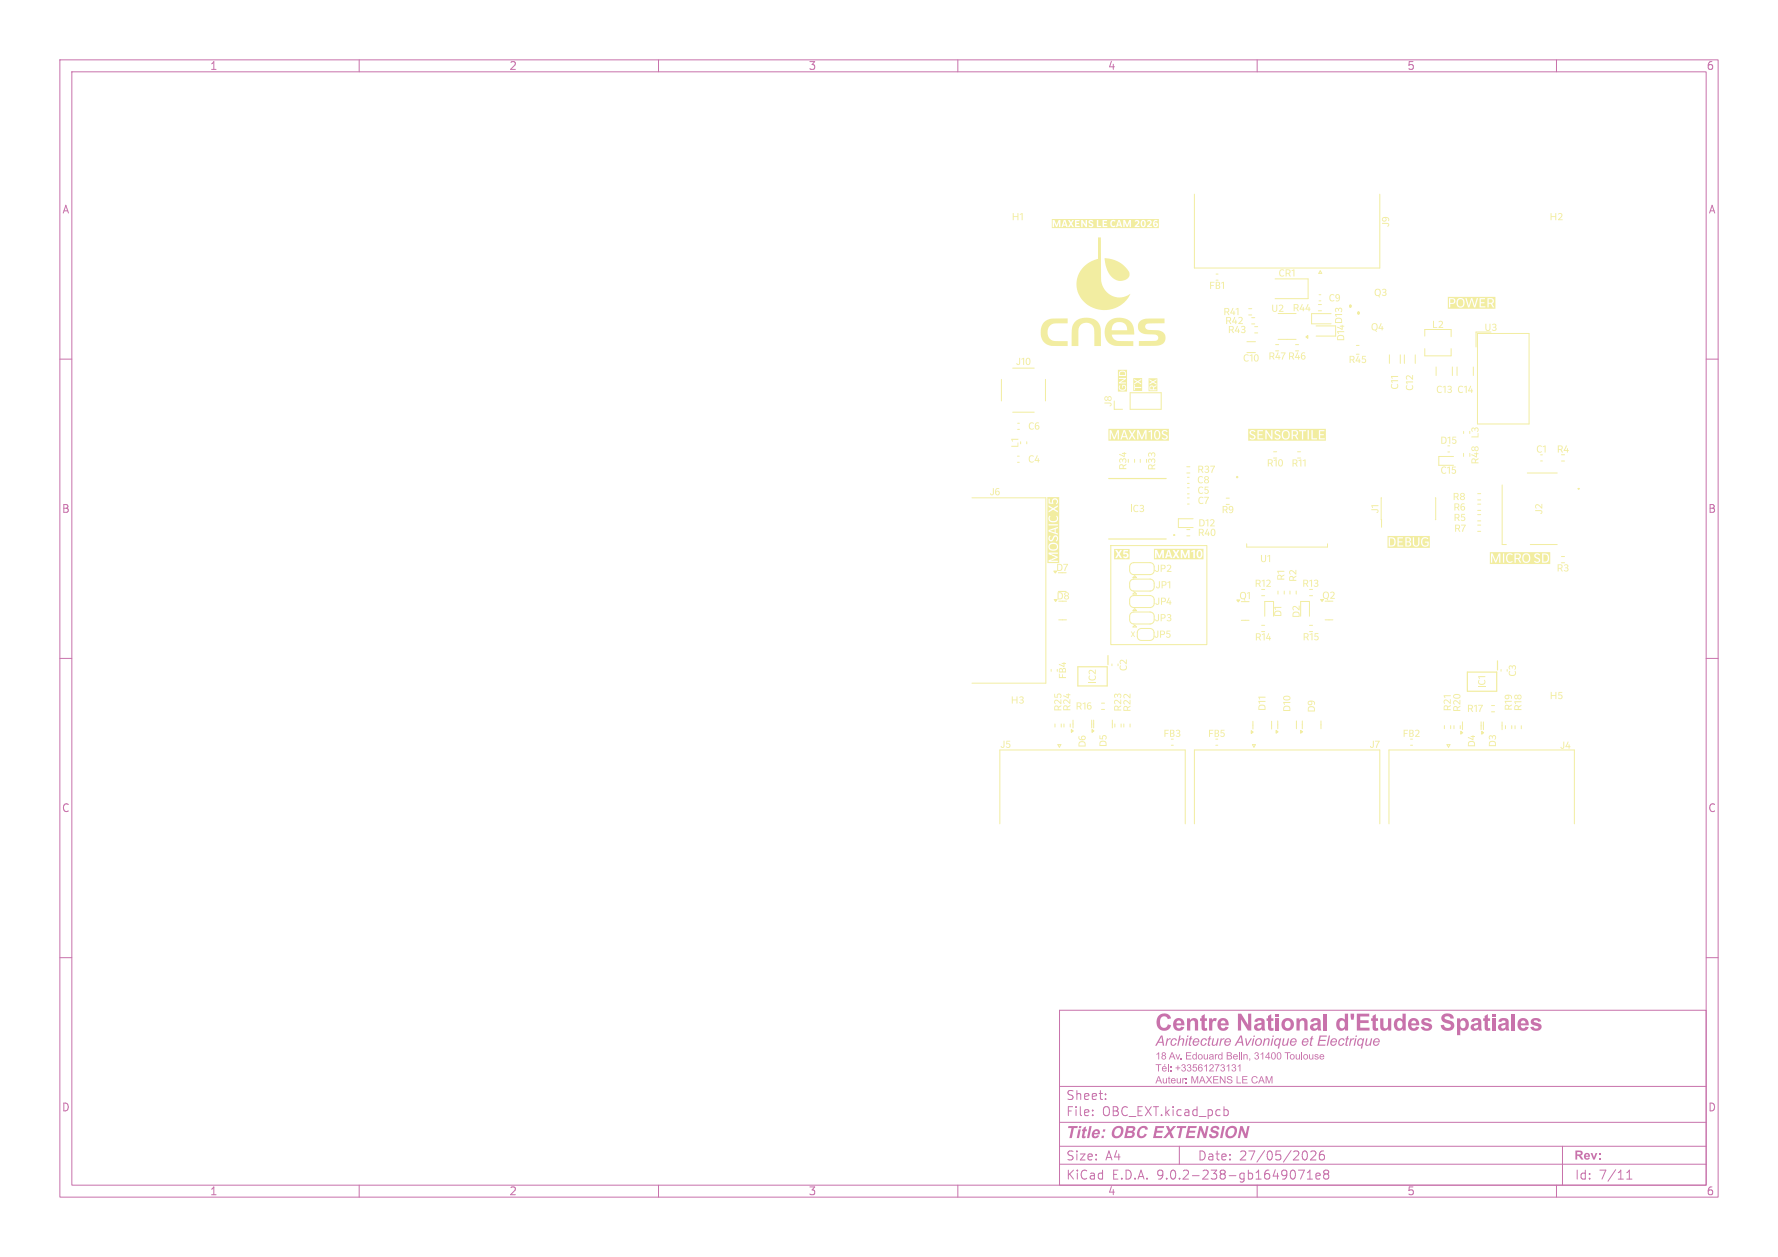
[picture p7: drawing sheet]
<svg xmlns="http://www.w3.org/2000/svg" width="297mm" height="210mm" viewBox="0 0 297 210" stroke-linecap="round" stroke-linejoin="round" font-family="sans-serif">
<defs><g id="words">
<text font-size="3.9" fill="#c872ab" x="193" y="173.2">Centre National d'Etudes Spatiales</text>
<text font-size="2.8" fill="#c872ab" x="178" y="190.9">Title: OBC EXTENSION</text>
<text font-size="2.4" fill="#c872ab" x="193" y="175.3">Architecture Avionique et Electrique</text>
<g font-size="2.1" fill="#c872ab">
<text x="178" y="184">Sheet:</text>
<text x="178" y="186.7">File:</text>
<text x="184.1" y="186.7">OBC_EXT.kicad_pcb</text>
<text x="178" y="197.3">KiCad</text>
<text x="178" y="194.1">Size:</text>
<text x="184.7" y="194.1">A4</text>
<text x="185.7" y="197.3">E.D.A.</text>
<text x="193.3" y="197.3">9.0.2-238-gb1649071e8</text>
<text x="200" y="194.1">Date:</text>
<text x="207" y="194.1">27/05/2026</text>
<text x="263" y="194.3">Rev:</text>
<text x="263" y="197.3">Id:</text>
<text x="267.1" y="197.3">7/11</text>
</g>
<g font-size="1.8" fill="#c872ab">
<text x="35" y="11.9">1</text>
<text x="85" y="11.9">2</text>
<text x="135" y="11.9">3</text>
<text x="185" y="11.9">4</text>
<text x="235" y="11.9">5</text>
<text x="285" y="11.9">6</text>
<text x="10.3" y="35.9">A</text>
<text x="285.4" y="35.9">A</text>
<text x="10.3" y="85.9">B</text>
<text x="285.3" y="85.9">B</text>
<text x="10.3" y="135.9">C</text>
<text x="285.3" y="135.9">C</text>
<text x="10.3" y="185.9">D</text>
<text x="285.3" y="185.9">D</text>
<text x="35" y="199.9">1</text>
<text x="85" y="199.9">2</text>
<text x="135" y="199.9">3</text>
<text x="185" y="199.9">4</text>
<text x="235" y="199.9">5</text>
<text x="285" y="199.9">6</text>
</g>
<g font-size="1.7" fill="#c872ab">
<text x="193" y="177.4">18 Av. Edouard Belin, 31400 Toulouse</text>
<text x="196.3" y="179.4">+33561273131</text>
<text x="193" y="181.4">Auteur: MAXENS LE CAM</text>
</g>
</g></defs>
<g fill="none" stroke="#c872ab" stroke-width=".17">
<path d="M10 10h277v190h-277zM12 12h273v186h-273zM60 10v2M110 10v2M160 10v2M210 10v2M260 10v2M10 60h2M285 60h2M10 110h2M285 110h2M10 160h2"/>
<path d="M177 168.8h108v29.2h-108zM285 160h2M60 198v2M110 198v2M160 198v2M177 194.5h108M177 191.5h108M177 187.5h108M177 181.5h108M182.5 186.3v.1M182.5 185.5v.1M184.7 183.6v.1"/>
<path d="M184.7 182.8v.1M204.5 185.5l.4-.1 .3 .3v.4l-.2 .2h-.5M210 198v2M216.2 195.6l.2 .5-.2 .8M216.9 195.5h1l-.7 1.5M218 192.3a.94 .94 0 0 1 0 1.5M218.4 197h.8M218.4 195.9l.4-.4v1.5M219 192.4l.2-.1h.3l.2 .1 .1 .3-.1 .2-.8 .9h.9M219.8 196.5l.7-.1v-.3l-.5-.1-.2 .2 .1 .7h.6M221.1 192.3a.59 .59 0 0 0-.7 .6v.6l.1 .2 .5 .1 .2-.1v-.5l-.1-.3h-.4l-.3 .3M221.4 196.1l-.3-.2 .3-.4h.3l.3 .3-.3 .3"/>
<path d="M221.4 196.1l-.3 .3 .1 .5 .2 .1 .4-.1 .2-.2-.1-.4-.2-.2M221.4 196.1h.3M260 198v2M271.7 197h.9M271.7 195.9l.5-.4v1.5"/>
</g>
<g fill="#c872ab">
<path d="M193 177.8h1v.1h-.4v1.1h-.2v-1.1h-.4z"/>
<path d="M194.2 178.2l.1-.1a.41 .41 0 0 1 .5 .1 .41 .41 0 0 1 .1 .4h-.7l.2 .3 .5-.2a.42 .42 0 0 1-.5 .3 .42 .42 0 0 1-.3-.5h.6l-.2-.3-.4 .3z"/>
<path d="M195.1 177.8h.1v1.2h-.1z"/>
<path d="M195.5 178.1h.2v.2h-.2z"/>
<path d="M195.5 178.8h.2v.2h-.2z"/>
</g>
<path d="M197 191.5v3M261 191.5v6.5" fill="none" stroke="#c872ab" stroke-width=".17"/>
<path d="M185.5 91.2h16.1v16.5h-16.1z" fill="none" stroke="#f2eda1" stroke-width=".17"/>
<g fill="#f2eda1">
<path d="M190.9 37v-.1a.59 .59 0 0 1 .1 .8v.1a.55 .55 0 0 1-.1-.8z"/>
<path d="M177.8 37l.2 .5h-.3z"/>
<path d="M186.9 37l.2 .5h-.3z"/>
<path d="M175.7 36.6h17.9v1.5h-17.9v-.2h.4v-.7l.3 .7h.2l.3-.7v.7h.6l.1-.2h.4l.1 .2h.6l.2-.3 .2 .3h1.7v-.7l.5 .7h.3v-.2l.6 .3 2.8-.1v-.2h-.6v-.3h.5v-.1l.6 .1a.5 .5 0 0 0 .6 .5h.5l.1-.2h.4l.1 .2h.7v-.7l.3 .7h.2l.3-.7v.7h.2v-1h.6l.2 .2 .2-.2 .2 .1a.72 .72 0 0 1-.6 .7v.2h.9v-.2h-.5l.4-.4 .2 .1a.47 .47 0 0 0 .6 .6 .47 .47 0 0 0 .3-.7l-.1-.4 .4 .2 .3-.2 .1 .1a.72 .72 0 0 1-.5 .7v.2h.8v-.2h-.5l.4-.3 .3 .1a.41 .41 0 0 0 .3 .5 .41 .41 0 0 0 .5-.4 .41 .41 0 0 0-.5-.4l-.1 .1 .2-.3h.3l.1-.2h-.1a.51 .51 0 0 0-.6 .1 .51 .51 0 0 0-.1 .5l-.3-.1a.42 .42 0 0 0-.1-.5 .42 .42 0 0 0-.6 .1h-.3a.44 .44 0 0 0-.6-.1 .44 .44 0 0 0-.2 .5h-.2a.42 .42 0 0 0-.2-.5 .42 .42 0 0 0-.6 .1h-.6v-.1h-.3l-.3 .8-.4-.8h-.3v1.1h-.1l-.4-1.1h-.3l-.4 1.1h-.3l.3-.1-.2-.1a.35 .35 0 0 1-.5-.3 .35 .35 0 0 1 .5-.3l.1-.2a.52 .52 0 0 0-.6-.1 .52 .52 0 0 0-.2 .5l-1.1-.1v-.2h.5v-.2h-.7v1.1h-.2v-.2h-.5v-.9h-.3v1.1h-.8a.38 .38 0 0 0 .2-.4 .38 .38 0 0 0-.4-.3 .18 .18 0 0 1-.1-.2 .18 .18 0 0 1 .2-.1 .18 .18 0 0 1 .2 .2l.1-.2a.4 .4 0 0 0-.7-.1 .4 .4 0 0 0 .3 .7 .18 .18 0 0 1 .2 .1 .18 .18 0 0 1-.2 .2 .18 .18 0 0 1-.2-.1h-.4v-.9h-.3v.7l-.5-.7h-.2v1.1h-.2v-.2h-.6v-.3h.5v-.2h-.5v-.2h.5v-.2h-.7v1.1h-.2l-.4-.6 .4-.5h-.3l-.2 .3-.2-.3h-.3l.3 .5-.3 .6-.4-1.1h-.3l-.4 1.1h-.2v-1.1h-.3l-.3 .8-.4-.8h-.3v1.1h-.1z"/>
<path d="M193.1 72.1l.2-.1a.85 .85 0 0 1 .1 1.2 .4 .4 0 0 1-.4-.1 .4 .4 0 0 1 0-.5z"/>
<path d="M187.8 72.1l.3 .8h-.6z"/>
<path d="M185.2 71.6h10.1v2h-10.1v-.2h.4v-1.2l.4 1.2h.2l.5-1.2v1.2h.7l.1-.4h.6l.1 .4h.5l.4-.6 .4 .6h.7v-1.2l.4 1.2h.2l.5-1.2v1.2h.2v-1.3h.3v.1l.4-.1v1.3h.2v-.8h.4a.55 .55 0 0 0 .2 .8 .55 .55 0 0 0 .7-.2h.3a.51 .51 0 0 0 .8 .2 .51 .51 0 0 0 .1-.7l-.1-.1a.36 .36 0 0 1-.4-.1 .36 .36 0 0 1-.1-.4l.4-.1 .2 .2 .2-.1a.51 .51 0 0 0-.7-.3 .51 .51 0 0 0-.3 .6 .51 .51 0 0 0 .5 .4 .29 .29 0 0 1 .1 .5 .29 .29 0 0 1-.4-.2h-.1l-.5 .1a.82 .82 0 0 0-.5-1.4 .61 .61 0 0 0-.4 .8h-.4v-.7l-.6 .2h-.3v-.2h-.3l-.5 1.2-.5-1.2h-.2v1.5h-.3l-.5-.8 .5-.7h-.3l-.3 .5-.3-.5h-.3l.5 .7-.5 .8-.6-1.5h-.2l-.6 1.5h-.2v-1.5h-.3l-.5 1.2-.5-1.2h-.3v1.5h-.1z"/>
<path d="M243.6 50.1a.52 .52 0 0 1 .7 0 .52 .52 0 0 1 .1 .7 .46 .46 0 0 1-.5 .4 .46 .46 0 0 1-.4-.6z"/>
<path d="M242.3 50h.3a.31 .31 0 0 1 .3 .3 .31 .31 0 0 1-.3 .3h-.3z"/>
<path d="M248.7 50h.3a.3 .3 0 0 1 .3 .3 .3 .3 0 0 1-.3 .3h-.3z"/>
<path d="M241.9 49.6h7.9v2h-7.9v-1h.1v.8h.3v-.6l1-.2a.72 .72 0 0 0 .9 .8 .72 .72 0 0 0 .4-1.1l-.1-.3-.3-.2h.6l.4 1.6h.3l.3-1.3 .4 1.3h1.9v-.2h-.7v-.5h.6v-.1h.5v.8h.2v-.6h.3l.4 .6h.2l-.4-.7a.48 .48 0 0 0 .3-.5 .48 .48 0 0 0-.4-.4h-.6v.8l-1.1-.1v-.5h.7v-.2h-1v1.6h-.7l.5-1.6h-.2l-.4 1.3-.3-1.3h-.3l-.3 1.3-.4-1.3h-.8a.67 .67 0 0 0-.9 .8h-.3l.1-.5a.42 .42 0 0 0-.5-.3h-.6v.8h-.1z"/>
<path d="M175.4 91a.63 .63 0 0 1 .7-.1 .63 .63 0 0 1 .4 .6 .62 .62 0 0 1-.7 .3 .62 .62 0 0 1-.4-.6z"/>
<path d="M175.4 88.7l.8-.3v.5z"/>
<path d="M174.9 83h2v11.1h-2v-1.5l1.5 .5-1.2 .5v.3h1.5v-.2h-1.2l1.2-.5v-.2l-1.2-.5h1.2v-.2h-1.5v.3h-.3v-1.3h.2a.78 .78 0 0 0 1.1 .7 .78 .78 0 0 0 .4-1.2 .84 .84 0 0 0-.9-.1 .84 .84 0 0 0-.6 .6h-.2v-1.3h.2a.45 .45 0 0 0 .5 .5 .45 .45 0 0 0 .4-.5 .3 .3 0 0 1 .5-.3 .3 .3 0 0 1-.1 .5v.1l.1 .2a.51 .51 0 0 0 .2-.8 .51 .51 0 0 0-.7-.1l-.1 .1a.36 .36 0 0 1-.1 .4 .36 .36 0 0 1-.4 .1l-.1-.4 .2-.2-.1-.1-.3 .5h-.2v-1.5h.3v.3l1.5 .5v-.2l-.4-.1v-.6l.4-.2v-.2l-1.8 .5v-.7h1.8v-.2h-1.5v.2h-.3v-1.2h.2a.78 .78 0 0 0 1 .7 .78 .78 0 0 0 .5-1.1l-.1-.1-.1 .2a.47 .47 0 0 1 .1 .6 .47 .47 0 0 1-.6 .2 .46 .46 0 0 1-.5-.2 .46 .46 0 0 1 .1-.6l-.1-.2-.3 .5h-.2v-2.2h.3v.3l.5 .3-.5 .4v.2l.7-.4 .8 .4v-.2l-.6-.4 .6-.3v-.3l-.8 .5-.7-.5h-.3v-1.1h.3v.8l.7 .1 .1-.2a.34 .34 0 0 1 0-.5 .34 .34 0 0 1 .5 .1 .34 .34 0 0 1-.1 .5l.1 .2a.54 .54 0 0 0 .2-.7 .54 .54 0 0 0-.7-.3 .54 .54 0 0 0-.2 .7l-.5-.1v-.6h-.4z"/>
<path d="M189.3 63.2h1.5v2.1h-1.5v-.1h.3v-.4h1v-.1h-1v-.4h-.1v.9h-.2v-1.9h.2v.2l.4 .3-.4 .2v.2l.5-.3 .6 .3v-.2l-.4-.2 .4-.3v-.2l-.6 .4-.7-.4z"/>
<path d="M254.6 92.8a.52 .52 0 0 1 .7 0 .52 .52 0 0 1 .1 .6 .46 .46 0 0 1-.6 .4 .46 .46 0 0 1-.3-.6z"/>
<path d="M253.2 92.6h.4a.3 .3 0 0 1 .2 .3 .3 .3 0 0 1-.3 .3h-.3z"/>
<path d="M257.8 92.6a.62 .62 0 0 1 .7 .3 .62 .62 0 0 1 0 .8l-.7 .1z"/>
<path d="M248.9 92.2h10.1v2h-10.1v-.2h.4v-1.2l.5 1.2h.1l.5-1.2v1.2h.9v-.8h.3a.66 .66 0 0 0 .3 .8 .66 .66 0 0 0 .8-.2l-.1-.1a.47 .47 0 0 1-.6 .1 .47 .47 0 0 1-.2-.6h1.2v.8h.2v-.6h.3l.4 .6h.2l-.3-.6 .5-.2a.69 .69 0 0 0 .4 .8 .69 .69 0 0 0 .8-.2h.7a.61 .61 0 0 0 1 0h.4v.2h.5a.78 .78 0 0 0 .7-.8 .78 .78 0 0 0-.7-.7h-.5v1.3h-.4l.1-.1a.65 .65 0 0 0-.7-.7 .28 .28 0 0 1 .1-.4 .28 .28 0 0 1 .4 .2l.2-.1a.51 .51 0 0 0-.6-.3 .51 .51 0 0 0-.4 .6 .51 .51 0 0 0 .6 .4 .29 .29 0 0 1 0 .5 .29 .29 0 0 1-.4-.2h-.1l-.2 .1h-.7a.8 .8 0 0 0 .1-1 .8 .8 0 0 0-.9-.3 .66 .66 0 0 0-.4 .7h-.3v-.5l-.4-.2h-.6v.7h-1.2a.46 .46 0 0 1 .2-.5 .46 .46 0 0 1 .6 .1l.1-.1a.66 .66 0 0 0-.8-.2 .66 .66 0 0 0-.3 .7h-.3v-.7h-.2v1.5h-.5v-1.5h-.3l-.5 1.2-.5-1.2h-.2v1.5h-.2z"/>
<path d="M214.5 72.2a.52 .52 0 0 1 .6 0 .52 .52 0 0 1 .1 .6 .46 .46 0 0 1-.5 .4 .46 .46 0 0 1-.4-.6z"/>
<path d="M216 72h.3a.3 .3 0 0 1 .3 .3 .3 .3 0 0 1-.3 .3h-.3z"/>
<path d="M208.5 71.6h13v2h-13v-.4l.7 .2h2.4v-1.2l.7 1.2h.3v-.2h.3a.51 .51 0 0 0 .7 .2 .51 .51 0 0 0 .1-.7l.4-.1a.69 .69 0 0 0 .7 .8 .69 .69 0 0 0 .7-.8h.3v.8h.2v-.6h.3l.4 .6h.2l-.4-.6 .3-.3v-.5h.7v1.4h3.8v-.2h-.8v-.5h.6v-.2h-.6v-.5h.7v-.1h-.9v1.5h-.3v-.2h-.7v-1.3h-.2v1.5h-.5v-1.5h-.2v1.5h-.7v-1.4h.5v-.1h-1.2v.1l-.6-.1h-.6v.7h-.3a.68 .68 0 0 0-.7-.8 .68 .68 0 0 0-.7 .8h-.5a.36 .36 0 0 1-.4-.1 .36 .36 0 0 1 0-.4l.3-.1 .2 .2 .2-.1a.51 .51 0 0 0-.6-.3 .51 .51 0 0 0-.4 .6 .51 .51 0 0 0 .6 .4 .29 .29 0 0 1 .1 .5 .29 .29 0 0 1-.5-.2h-.1l-.4 .1v-1.3h-.3v1.1l-.7-1.1h-.2v1.5h-.4v-.2h-.7v-.5h.6v-.2h-.6v-.5h.7v-.1h-1v1.5h-.6a.45 .45 0 0 0 .3-.5 .45 .45 0 0 0-.4-.4 .29 .29 0 0 1-.3-.2 .29 .29 0 0 1 .2-.3 .29 .29 0 0 1 .3 .2l.2-.1a.51 .51 0 0 0-.6-.3 .51 .51 0 0 0-.4 .6 .51 .51 0 0 0 .6 .4 .29 .29 0 0 1 .1 .5 .29 .29 0 0 1-.5-.2l-.4 .1z"/>
<path d="M186.1 91.7h2.6v1.7h-2.6v-.2h.5l.2-.4 .3 .4h.3l-.1-.2h.3a.48 .48 0 0 0 .6 .3 .48 .48 0 0 0 .3-.6 .48 .48 0 0 0-.6-.3v-.3h.5v-.2h-.7l-.1 .7 .2 .1a.24 .24 0 0 1 .4-.1 .24 .24 0 0 1-.1 .4 .24 .24 0 0 1-.3-.1l-.5 .1-.3-.4 .4-.7h-.3l-.2 .4-.3-.4h-.3l.4 .6-.4 .7h-.2z"/>
<path d="M192.2 64.6h.3l.1 .4h-.5z"/>
<path d="M191.9 63.2h1.4v2.2h-1.4v-.6h.1v.4h1.2v-.2h-.5v-.2l.5-.3v-.2l-.5 .3a.37 .37 0 0 0-.4-.2 .37 .37 0 0 0-.3 .4h-.1v-1.4h.1v.1l.4 .3-.4 .3v.2l.6-.4 .6 .4v-.2l-.5-.3 .5-.3v-.2l-.6 .4-.7-.3z"/>
<path d="M188.9 105.5h.2l.2 .3 .2-.3h.1l-.3 .5 .3 .4h-.1l-.3-.3-.2 .3h-.1l.3-.4z"/>
<path d="M232.2 89.9a.62 .62 0 0 1 .7 .3 .62 .62 0 0 1-.1 .8l-.6 .1z"/>
<path d="M235 90.6h.2a.27 .27 0 0 1 .3 .3 .27 .27 0 0 1-.3 .2h-.2z"/>
<path d="M235 89.9h.2a.26 .26 0 0 1 .3 .3 .26 .26 0 0 1-.3 .2h-.2z"/>
<path d="M231.8 89.5h7v2h-7v-.4h.2v.2h2.4v-.2h-.8v-.5h.7v-.2h.5v.9h.7l.2-.2v-.4h.3a.56 .56 0 0 0 .6 .6 .56 .56 0 0 0 .5-.6v-.2h.3a.73 .73 0 0 0 .4 .8 .73 .73 0 0 0 .9-.2v-.6h-.7v.2h.4v.3a.55 .55 0 0 1-.7 0 .55 .55 0 0 1-.1-.7l.3-.4 .6 .2 .1-.1a.7 .7 0 0 0-.8-.2 .7 .7 0 0 0-.4 .7h-.3v-.7h-.2v.9a.35 .35 0 0 1-.3 .5 .35 .35 0 0 1-.4-.5v-.9h-.2v.9h-.3l-.3-.2a.39 .39 0 0 0 .3-.4 .39 .39 0 0 0-.5-.3h-.4v.6h-1.2v-.5h.8v-.1h-1v1.5h-1a.78 .78 0 0 0 .7-.8 .78 .78 0 0 0-.7-.7h-.4v1.3h-.2z"/>
<path d="M200.3 92.1a.68 .68 0 0 1 .2 .9h-.1a.63 .63 0 0 1-.1-.9z"/>
<path d="M195.2 92.1l.2 .7h-.4z"/>
<path d="M192.8 91.7h8.2v1.7h-8.2v-.2h.4v-.9l.4 .9h.2l.3-.9v.9h.8l.1-.2h.5v.2h.7l.2-.4 .3 .4h.8v-.9l.4 .9h.2l.4-.9v.9h.2v-1.2h.3v.3l.3-.2v1.1h.3v-.6h.3a.55 .55 0 0 0 .5 .7 .55 .55 0 0 0 .5-.8 .52 .52 0 0 0-.6-.6 .52 .52 0 0 0-.4 .7h-.3v-.7l-.6 .1h-.3v-.1h-.3l-.4 1-.4-1h-.4v1.3h-.2l-.4-.6 .4-.7h-.3l-.2 .4-.3-.4h-.3l.4 .6-.5 .7-.4-1.3h-.3l-.5 1.3h-.2v-1.3h-.3l-.4 1-.4-1h-.4v1.3h-.1z"/>
<path d="M187.1 62.2a.48 .48 0 0 1 .6-.1 .48 .48 0 0 1 .2 .6h-.9z"/>
<path d="M186.7 61.8h1.6v3.6h-1.6v-.7h.2a.61 .61 0 0 0 .8 .6 .61 .61 0 0 0 .2-1h-.4v.5h.1v-.3h.3a.42 .42 0 0 1-.4 .6 .42 .42 0 0 1-.3-.7 .23 .23 0 0 0-.3 .1 .23 .23 0 0 0 0 .2h-.2v-1.4h1.1l-.9 .6v.2h1.2v-.2h-.9l.9-.6v-.2h-1.2v.2h-.2v-.8h.2v.3h1.2v-.3a.59 .59 0 0 0-.6-.6 .59 .59 0 0 0-.6 .6h-.2z"/>
<path d="M200.3 88.4h.4a.37 .37 0 0 1 .4 .2 .37 .37 0 0 1-.2 .5l.2 .4h-.2l-.2-.4h-.3v.4h-.1v-.6h.4a.23 .23 0 0 0 .2-.2 .23 .23 0 0 0-.2-.2h-.3v.4h-.1z"/>
<path d="M201.6 88.4h.2l-.4 .7h.4v-.3h.1v.3h.2v.2h-.2v.2h-.1v-.2h-.6z"/>
<path d="M202.4 88.4a.48 .48 0 0 1 .6 .1 .48 .48 0 0 1 0 .6 .42 .42 0 0 1-.5 .5 .42 .42 0 0 1-.3-.6h.2v.2a.25 .25 0 0 0 .3 .2 .25 .25 0 0 0 .2-.4l-.1-.3a.25 .25 0 0 0-.3-.2 .25 .25 0 0 0-.1 .4l-.2 .1z"/>
<path d="M240.1 64.6a.51 .51 0 0 1 .8 0l-.1 .1a.39 .39 0 0 0-.5 0 .39 .39 0 0 0-.1 .5l.2 .3 .4-.1 .1 .1a.56 .56 0 0 1-.8 0 .56 .56 0 0 1-.1-.8z"/>
<path d="M241 64.6l.5-.1v1.1h-.2v-1l-.3 .1z"/>
<path d="M241.8 64.5a.34 .34 0 0 1 .6 0 .34 .34 0 0 1-.1 .5 .39 .39 0 0 1 0 .7 .39 .39 0 0 1-.6-.2l.2-.1a.26 .26 0 0 0 .3 .2 .26 .26 0 0 0 .1-.4 .26 .26 0 0 0-.3-.1v-.1h.1a.23 .23 0 0 0 .2-.2 .23 .23 0 0 0-.2-.3 .23 .23 0 0 0-.2 .2z"/>
<path d="M215.9 76.8h.5a.37 .37 0 0 1 .3 .2 .37 .37 0 0 1-.2 .5l.3 .4h-.2l-.3-.4h-.2v.4h-.2v-.6h.4a.23 .23 0 0 0 .3-.2 .23 .23 0 0 0-.2-.2h-.3v.4h-.2z"/>
<path d="M216.9 76.9l.5-.1v1.1h-.2v-1l-.3 .1z"/>
<path d="M217.6 76.9l.5-.1v1.1h-.2v-1l-.3 .1z"/>
<path d="M259 35.6h.2v.5h.6v-.5h.2v1.2h-.2v-.5h-.6v.5h-.2z"/>
<path d="M260.3 35.7a.44 .44 0 0 1 .7 .1 .44 .44 0 0 1-.3 .6l-.2 .2h.5v.2h-.7v-.1a.8 .8 0 0 0 .5-.8l-.2-.2-.3 .2z"/>
<path d="M202.1 47.1h.8v.1h-.6v.4h.5v.2h-.5v.5h-.2z"/>
<path d="M203.1 47.1h.3a.3 .3 0 0 1 .4 .2 .3 .3 0 0 1-.2 .4 .31 .31 0 0 1 .2 .3 .31 .31 0 0 1-.3 .3h-.4v-.2h.3a.21 .21 0 0 0 .3-.2 .21 .21 0 0 0-.3-.2h-.2v.4h-.1v-.5h.3a.2 .2 0 0 0 .2-.2 .2 .2 0 0 0-.2-.2h-.2v.4h-.1z"/>
<path d="M204 47.2l.5-.1v1.2h-.2v-1l-.3 .1z"/>
<path d="M210.3 117.8a.62 .62 0 0 1 .7-.1 .62 .62 0 0 1 .4 .6v.3h-1.2v-.3h.1v.1h.9a.48 .48 0 0 0-.2-.5 .48 .48 0 0 0-.6 .1l-.1 .3h-.1z"/>
<path d="M210.2 117.1h1.2v.2h-1l.1 .3h-.1z"/>
<path d="M210.2 116.4h1.2v.2h-1l.1 .3h-.1z"/>
<path d="M211.8 76.7h.4a.37 .37 0 0 1 .4 .3 .37 .37 0 0 1-.2 .4l.3 .5h-.2l-.3-.4h-.3v.4h-.1v-.6h.4a.23 .23 0 0 0 .2-.2 .23 .23 0 0 0-.2-.2h-.3v.4h-.1z"/>
<path d="M212.8 76.9l.5-.2v1.2h-.2v-1l-.3 .1z"/>
<path d="M213.7 76.8a.48 .48 0 0 1 .5 .1 .48 .48 0 0 1 .1 .6 .42 .42 0 0 1-.5 .4 .42 .42 0 0 1-.3-.6h.2v.2a.25 .25 0 0 0 .3 .3 .25 .25 0 0 0 .1-.4v-.3a.25 .25 0 0 0-.3-.2 .25 .25 0 0 0-.1 .3l-.2 .1z"/>
<path d="M184.5 67.3h.8a.32 .32 0 0 1 .4 .3 .32 .32 0 0 1-.3 .3v-.2a.17 .17 0 0 0 .1-.1 .17 .17 0 0 0-.2-.2h-.8z"/>
<path d="M184.6 66.3l.3-.1 .2 .2a.38 .38 0 0 1 .5-.1 .38 .38 0 0 1 .1 .5 .38 .38 0 0 1-.5 .2l-.1-.2a.32 .32 0 0 1-.4 .2 .32 .32 0 0 1-.2-.4l.3 .2 .3-.2a.22 .22 0 0 0 .4 .2 .22 .22 0 0 0 0-.4 .22 .22 0 0 0-.4 .1l-.1 .1a.2 .2 0 0 0-.2-.2 .2 .2 0 0 0-.2 .2h-.1z"/>
<path d="M194.5 121.9h.7v.2h-.5v.4h.4v.1h-.4v.5h-.2z"/>
<path d="M195.4 121.9h.4a.3 .3 0 0 1 .4 .2 .3 .3 0 0 1-.2 .4 .31 .31 0 0 1 .2 .4 .31 .31 0 0 1-.4 .2h-.4v-.1h.4a.21 .21 0 0 0 .2-.2 .21 .21 0 0 0-.2-.2h-.2v.4h-.2v-.6h.4a.2 .2 0 0 0 .2-.1 .2 .2 0 0 0-.2-.3h-.2v.4h-.2z"/>
<path d="M196.5 122a.34 .34 0 0 1 .5 0 .34 .34 0 0 1 0 .5 .39 .39 0 0 1 0 .6 .39 .39 0 0 1-.6-.2h.1a.26 .26 0 0 0 .3 .1 .26 .26 0 0 0 .2-.3 .26 .26 0 0 0-.4-.1v-.2h.1a.23 .23 0 0 0 .3-.2 .23 .23 0 0 0-.2-.2 .23 .23 0 0 0-.3 .2z"/>
<path d="M215.3 58.9h.5a.37 .37 0 0 1 .3 .3 .37 .37 0 0 1-.2 .4l.3 .5h-.2l-.2-.5h-.3v.5h-.2v-.6h.5a.23 .23 0 0 0 .2-.2 .23 .23 0 0 0-.2-.3h-.3v.5h-.2z"/>
<path d="M216.7 58.9h.1l-.3 .8h.3v-.4h.2v.4h.1v.1h-.1v.3h-.2v-.3h-.5z"/>
<path d="M217.5 58.9h.5l-.1 .2h-.3l-.1 .4a.39 .39 0 0 1 .6 0 .39 .39 0 0 1-.2 .6 .39 .39 0 0 1-.5-.2l-.1-.2h.2a.22 .22 0 0 0 .3 .2 .22 .22 0 0 0 0-.4 .22 .22 0 0 0-.3 .2h-.2v-.2z"/>
<path d="M204.5 51.5h.5a.37 .37 0 0 1 .3 .2 .37 .37 0 0 1-.2 .5l.3 .4h-.2l-.3-.4h-.2v.4h-.2v-.6h.4a.23 .23 0 0 0 .3-.2 .23 .23 0 0 0-.2-.2h-.3v.4h-.2z"/>
<path d="M205.9 51.5h.1l-.3 .7h.3v-.3h.2v.3h.1v.2h-.1v.2h-.2v-.2h-.5z"/>
<path d="M206.4 51.6l.5-.1v1.1h-.2v-1l-.3 .1z"/>
<path d="M169 116.4h.2v.5h.6v-.5h.2v1.1h-.2v-.5h-.6v.5h-.2z"/>
<path d="M170.3 116.4a.34 .34 0 0 1 .5 0 .34 .34 0 0 1 0 .5 .39 .39 0 0 1 0 .7 .39 .39 0 0 1-.6-.2l.1-.1a.26 .26 0 0 0 .4 .2 .26 .26 0 0 0 .1-.4 .26 .26 0 0 0-.3-.1v-.1h.1a.23 .23 0 0 0 .2-.2 .23 .23 0 0 0-.2-.3 .23 .23 0 0 0-.2 .2z"/>
<path d="M180.3 124a.62 .62 0 0 1 .7-.2 .62 .62 0 0 1 .3 .6v.3h-1.1v-.3h.1v.2h.9a.48 .48 0 0 0-.3-.6 .48 .48 0 0 0-.5 .1l-.1 .3h-.1z"/>
<path d="M180.2 123h.1v.3l.1 .1 .4 .1-.2-.2h.1a.25 .25 0 0 0 .4 .2 .25 .25 0 0 0 0-.4 .25 .25 0 0 0-.4 .1l-.1 .1a.41 .41 0 0 1 .5-.4 .41 .41 0 0 1 .3 .5 .41 .41 0 0 1-.6 .3 .49 .49 0 0 1-.6-.2 .49 .49 0 0 1 0-.5z"/>
<path d="M218.6 118.1a.62 .62 0 0 1 .7-.1 .62 .62 0 0 1 .3 .5v.4h-1.1v-.4h.1v.2h.9a.48 .48 0 0 0-.3-.5 .48 .48 0 0 0-.5 .1l-.1 .2h-.1z"/>
<path d="M218.5 117.2a.7 .7 0 0 1 1.2 .4l-.1 .2-.1-.1v-.4l-.5-.1a.37 .37 0 0 1 0 .6 .37 .37 0 0 1-.6-.3h.2a.25 .25 0 0 0 .4 .2 .25 .25 0 0 0 0-.5 .25 .25 0 0 0-.4 .2l-.2 .1z"/>
<path d="M212.1 58.9h.4a.37 .37 0 0 1 .4 .3 .37 .37 0 0 1-.3 .4l.3 .5h-.2l-.2-.5h-.3v.5h-.1v-.6h.4a.23 .23 0 0 0 .2-.2 .23 .23 0 0 0-.2-.3h-.3v.5h-.1z"/>
<path d="M213.4 58.9h.2l-.4 .8h.4v-.4h.1v.4h.2v.1h-.2v.3h-.1v-.3h-.6z"/>
<path d="M214 58.9h.7l-.4 1.2h-.2v-.2l.5-.9h-.6z"/>
<path d="M229.8 48.4a.59 .59 0 0 1 .8 0 .59 .59 0 0 1 0 .8l-.2 .2 .1 .3h-.1l-.2-.2-.5-.2-.1-.5h.2a.38 .38 0 0 0 .4 .5 .38 .38 0 0 0 .3-.6 .35 .35 0 0 0-.4-.3 .35 .35 0 0 0-.3 .4h-.2z"/>
<path d="M230.9 48.3a.34 .34 0 0 1 .5 0 .34 .34 0 0 1 0 .5 .39 .39 0 0 1 0 .7 .39 .39 0 0 1-.6-.2l.1-.1a.26 .26 0 0 0 .4 .2 .26 .26 0 0 0 .1-.4 .26 .26 0 0 0-.3-.1v-.1h.1a.23 .23 0 0 0 .2-.2 .23 .23 0 0 0-.2-.3 .23 .23 0 0 0-.2 .2z"/>
<path d="M260.2 94.3h.4a.37 .37 0 0 1 .4 .3 .37 .37 0 0 1-.2 .4l.3 .5h-.2l-.3-.5h-.2v.5h-.2v-.6h.4a.23 .23 0 0 0 .3-.2 .23 .23 0 0 0-.3-.3h-.2v.5h-.2z"/>
<path d="M261.3 94.4a.34 .34 0 0 1 .5-.1 .34 .34 0 0 1 0 .5 .39 .39 0 0 1 0 .7 .39 .39 0 0 1-.6-.2l.1-.1a.26 .26 0 0 0 .4 .2 .26 .26 0 0 0 .1-.4 .26 .26 0 0 0-.4-.1v-.1h.2a.23 .23 0 0 0 .2-.2 .23 .23 0 0 0-.2-.2 .23 .23 0 0 0-.2 .1z"/>
<path d="M193.3 105.4h.2v.8a.32 .32 0 0 1-.3 .4 .32 .32 0 0 1-.3-.4h.1a.17 .17 0 0 0 .2 .2 .17 .17 0 0 0 .1-.2z"/>
<path d="M193.8 105.4h.4a.37 .37 0 0 1 .4 .3 .37 .37 0 0 1-.4 .4h-.3v.4h-.1v-.5h.4a.24 .24 0 0 0 .2-.3 .24 .24 0 0 0-.2-.2h-.3v.5h-.1z"/>
<path d="M194.9 105.4h.6v.1h-.5v.3a.41 .41 0 0 1 .5 .2 .41 .41 0 0 1-.2 .6 .41 .41 0 0 1-.5-.2l.1-.1a.26 .26 0 0 0 .4 .1 .26 .26 0 0 0 0-.4 .26 .26 0 0 0-.4 0l-.1-.1z"/>
<path d="M177.7 117.9l.4-.1 .2 .3 .5-.3v.2l-.5 .2v.3h.5v.2h-1.2v-.5h.1v.3h.5v-.3a.23 .23 0 0 0-.2-.2 .23 .23 0 0 0-.3 .2h-.1z"/>
<path d="M177.7 116.9h.4l.5 .5v-.6h.2v.8h-.1a.8 .8 0 0 0-.8-.6l-.2 .2 .2 .3-.1 .1-.2-.4z"/>
<path d="M177.6 116.2l.8 .3v-.3h-.3v-.2h.3v-.2h.1v.2h.3v.2h-.3v.5l-.9-.4z"/>
<path d="M200.3 81.4a.51 .51 0 0 1 .7 0l-.1 .1a.39 .39 0 0 0-.5 0 .39 .39 0 0 0-.1 .5l.2 .3h.4l.1 .1a.56 .56 0 0 1-.8 0 .56 .56 0 0 1 0-.8z"/>
<path d="M201.3 81.3h.6v.1h-.5v.4a.41 .41 0 0 1 .5 .2 .41 .41 0 0 1-.2 .5 .41 .41 0 0 1-.6-.2l.2-.1a.26 .26 0 0 0 .4 .1 .26 .26 0 0 0 0-.4 .26 .26 0 0 0-.4 0h-.1z"/>
<path d="M246.9 114.7h1.2v.1h-1.2z"/>
<path d="M247 113.6l.2 .1a.39 .39 0 0 0 0 .5 .39 .39 0 0 0 .5 0l.2-.1v-.4l.1-.1a.57 .57 0 0 1-.4 .8 .57 .57 0 0 1-.6-.7z"/>
<path d="M246.9 113h1.2v.1h-1l.1 .3h-.1z"/>
<path d="M245.9 76.7l.4-.1 .2 .2 .5-.3v.2l-.5 .3v.2h.5v.2h-1.2v-.4h.1v.2h.5v-.2a.23 .23 0 0 0-.2-.3 .23 .23 0 0 0-.3 .3h-.1z"/>
<path d="M245.8 75.9l.8 .3v-.3h-.3v-.2h.3v-.1h.1v.1h.3v.2h-.3v.5l-.9-.3z"/>
<path d="M245.9 74.7l.3-.1 .2 .2a.38 .38 0 0 1 .5-.1 .38 .38 0 0 1 .1 .5 .38 .38 0 0 1-.5 .1l-.1-.1a.32 .32 0 0 1-.4 .1 .32 .32 0 0 1-.2-.3l.3 .2 .3-.2a.22 .22 0 0 0 .4 .2 .22 .22 0 0 0 0-.4 .22 .22 0 0 0-.4 .1l-.1 .1a.2 .2 0 0 0-.2-.3 .2 .2 0 0 0-.2 .3h-.1z"/>
<path d="M200.3 86.8h.4a.59 .59 0 0 1 .5 .5 .59 .59 0 0 1-.5 .6h-.4v-.1a.52 .52 0 0 0 .7-.1 .52 .52 0 0 0-.1-.7l-.4-.1v.9h-.2z"/>
<path d="M201.4 86.9l.4-.1v1.1h-.1v-1l-.3 .1z"/>
<path d="M202.2 86.9a.44 .44 0 0 1 .7 .1 .44 .44 0 0 1-.3 .6l-.2 .2h.5v.1h-.8v-.1a.8 .8 0 0 0 .6-.8l-.2-.1-.3 .1z"/>
<path d="M216 102.3a.62 .62 0 0 1 .7-.1 .62 .62 0 0 1 .4 .5v.4h-1.2v-.4h.1v.2h.9a.48 .48 0 0 0-.2-.6 .48 .48 0 0 0-.6 .2l-.1 .2h-.1z"/>
<path d="M216 101.3h.4l.5 .4v-.5h.2v.8h-.1a.8 .8 0 0 0-.8-.6l-.2 .2 .2 .3-.1 .1-.2-.4z"/>
<path d="M217.7 96.9h.5a.37 .37 0 0 1 .3 .2 .37 .37 0 0 1-.2 .5l.3 .4h-.2l-.3-.4h-.2v.4h-.2v-.6h.4a.23 .23 0 0 0 .3-.2 .23 .23 0 0 0-.3-.2h-.2v.4h-.2z"/>
<path d="M218.7 97l.5-.1v1.1h-.2v-1l-.3 .1z"/>
<path d="M219.5 96.9a.34 .34 0 0 1 .6 0 .34 .34 0 0 1-.1 .5 .39 .39 0 0 1 0 .7 .39 .39 0 0 1-.6-.2l.2-.1a.26 .26 0 0 0 .3 .2 .26 .26 0 0 0 .1-.4 .26 .26 0 0 0-.3-.1v-.1h.1a.23 .23 0 0 0 .2-.2 .23 .23 0 0 0-.2-.3 .23 .23 0 0 0-.2 .2z"/>
<path d="M176.7 99h.3a.59 .59 0 0 1 .6 .5 .59 .59 0 0 1-.6 .6h-.3v-.1a.52 .52 0 0 0 .6-.1 .52 .52 0 0 0 0-.7l-.5-.1v.9h-.1z"/>
<path d="M177.9 99a.36 .36 0 0 1 .5 0 .36 .36 0 0 1 0 .5 .37 .37 0 0 1 .1 .6 .37 .37 0 0 1-.6 0l-.2-.3h.2a.26 .26 0 0 0 .4 .2 .26 .26 0 0 0 0-.4 .26 .26 0 0 0-.4 .2h-.2l.3-.3-.2-.2h.1a.23 .23 0 0 0 .4 .2 .23 .23 0 0 0 0-.4 .23 .23 0 0 0-.4 .1l-.1 .1z"/>
<path d="M229.2 54.1a.59 .59 0 0 1 .9 .1 .59 .59 0 0 1 0 .8l-.2 .2 .1 .2-.1 .1-.2-.3-.5-.2-.1-.4h.2a.38 .38 0 0 0 .4 .5 .38 .38 0 0 0 .3-.6 .35 .35 0 0 0-.5-.4 .35 .35 0 0 0-.2 .5h-.2z"/>
<path d="M230.6 54h.2l-.4 .8h.4v-.3h.2v.3h.1v.1h-.1v.3h-.2v-.3h-.5z"/>
<path d="M215.5 96.3l.3-.1 .3 .2 .4-.2v.2l-.4 .2v.3h.4v.1h-1.1v-.4h.1v.3h.4v-.3a.23 .23 0 0 0-.2-.2 .23 .23 0 0 0-.2 .2h-.1z"/>
<path d="M215.5 95.3h.4l.5 .5v-.6h.1v.8h-.1a.8 .8 0 0 0-.8-.6l-.1 .2 .1 .3-.1 .1-.2-.4z"/>
<path d="M223.1 53.2a.62 .62 0 0 1 .7-.1 .62 .62 0 0 1 .4 .5v.4h-1.2v-.4h.1v.2h.9a.48 .48 0 0 0-.2-.5 .48 .48 0 0 0-.6 .1l-.1 .2h-.1z"/>
<path d="M223 52.5h1.2v.1h-1l.1 .3h-.1z"/>
<path d="M223.1 51.5l.3-.1 .2 .2a.39 .39 0 0 1 .6 0 .39 .39 0 0 1-.2 .6l-.1-.1a.26 .26 0 0 0 .2-.4 .26 .26 0 0 0-.3-.1 .26 .26 0 0 0-.1 .4h-.2v-.2a.23 .23 0 0 0-.2-.2 .23 .23 0 0 0-.2 .2 .23 .23 0 0 0 .2 .2l-.1 .2-.2-.3z"/>
<path d="M187.1 77.6h.3l.3 .2 .4-.3v.2l-.4 .2v.3h.4v.2h-1.1v-.5h.1v.3h.4v-.3a.23 .23 0 0 0-.2-.2 .23 .23 0 0 0-.2 .2h-.1z"/>
<path d="M187 76.7l.3-.1 .2 .2a.39 .39 0 0 1 .7-.1 .39 .39 0 0 1-.2 .7l-.1-.2a.26 .26 0 0 0 .2-.3 .26 .26 0 0 0-.4-.2 .26 .26 0 0 0-.1 .4h-.1v-.1a.23 .23 0 0 0-.2-.2 .23 .23 0 0 0-.3 .2 .23 .23 0 0 0 .2 .2l-.1 .1-.1-.2z"/>
<path d="M187 75.8l.7 .4v-.4h-.3v-.1h.3v-.2h.2v.2h.2v.1h-.2v.6l-.9-.4z"/>
<path d="M169.2 35.6h.1v.5h.7v-.5h.1v1.2h-.1v-.5h-.7v.5h-.1z"/>
<path d="M170.4 35.8l.4-.2v1.2h-.1v-1l-.3 .1z"/>
<path d="M188.9 84.4h.2v1.1h-.2z"/>
<path d="M189.4 84.5a.51 .51 0 0 1 .8 0l-.1 .1a.39 .39 0 0 0-.5 0 .39 .39 0 0 0-.1 .5l.2 .3 .4-.1 .1 .1a.56 .56 0 0 1-.8 0 .56 .56 0 0 1-.1-.8z"/>
<path d="M190.4 84.4a.34 .34 0 0 1 .5 0 .34 .34 0 0 1 0 .5 .39 .39 0 0 1 0 .7 .39 .39 0 0 1-.6-.2l.1-.1a.26 .26 0 0 0 .4 .2 .26 .26 0 0 0 .1-.4 .26 .26 0 0 0-.3-.1v-.1h.1a.23 .23 0 0 0 .2-.2 .23 .23 0 0 0-.2-.3 .23 .23 0 0 0-.2 .2z"/>
<path d="M213 102.1a.62 .62 0 0 1 .7-.1 .62 .62 0 0 1 .3 .6v.3h-1.1v-.3h.1v.1h.9a.48 .48 0 0 0-.3-.5 .48 .48 0 0 0-.5 .1l-.1 .3h-.1z"/>
<path d="M212.9 101.4h1.1v.2h-1l.1 .3h-.1z"/>
<path d="M204.2 84.5h.5a.37 .37 0 0 1 .4 .3 .37 .37 0 0 1-.3 .4l.3 .5h-.2l-.2-.4h-.3v.4h-.2v-.6h.5a.23 .23 0 0 0 .2-.2 .23 .23 0 0 0-.2-.2h-.3v.4h-.2z"/>
<path d="M205.4 84.6a.44 .44 0 0 1 .5 0 .44 .44 0 0 1 .1 .5 .48 .48 0 0 1-.1 .5 .48 .48 0 0 1-.6 .1l.1-.2h.3l.2-.4a.34 .34 0 0 1-.4 .2 .34 .34 0 0 1-.3-.4h.2a.22 .22 0 0 0 .3 .2 .22 .22 0 0 0 .1-.4 .22 .22 0 0 0-.4 .2h-.2z"/>
<path d="M193.6 97.1h.2v.9a.32 .32 0 0 1-.4 .3 .32 .32 0 0 1-.3-.3h.2a.17 .17 0 0 0 .1 .2 .17 .17 0 0 0 .2-.2z"/>
<path d="M194 97.1h.5a.37 .37 0 0 1 .4 .4 .37 .37 0 0 1-.4 .3h-.3v.5h-.2v-.6h.4a.24 .24 0 0 0 .3-.2 .24 .24 0 0 0-.2-.3h-.3v.5h-.2z"/>
<path d="M195 97.3l.5-.2v1.2h-.2v-1l-.3 .1z"/>
<path d="M213.8 45.1a.51 .51 0 0 1 .7 0l-.1 .1a.39 .39 0 0 0-.5 0 .39 .39 0 0 0 0 .5l.1 .3h.4l.1 .1a.56 .56 0 0 1-.7 0 .56 .56 0 0 1-.1-.8z"/>
<path d="M214.8 45h.4a.37 .37 0 0 1 .4 .3 .37 .37 0 0 1-.2 .4l.2 .5h-.2l-.2-.5h-.3v.5h-.1v-.6h.4a.23 .23 0 0 0 .2-.2 .23 .23 0 0 0-.2-.3h-.3v.5h-.1z"/>
<path d="M215.8 45.2l.4-.2v1.2h-.1v-1l-.3 .1z"/>
<path d="M245.2 117.8h.5a.37 .37 0 0 1 .3 .2 .37 .37 0 0 1-.2 .5l.3 .4h-.2l-.3-.4h-.2v.4h-.2v-.6h.4a.23 .23 0 0 0 .3-.2 .23 .23 0 0 0-.2-.2h-.3v.4h-.2z"/>
<path d="M246.2 117.9l.5-.1v1.1h-.2v-1l-.3 .1z"/>
<path d="M246.9 117.8h.8l-.4 1.1h-.2v-.2l.4-.8h-.6z"/>
<path d="M234.5 121.9h.7v.2h-.6v.4h.5v.1h-.5v.5h-.1z"/>
<path d="M235.4 121.9h.4a.3 .3 0 0 1 .3 .2 .3 .3 0 0 1-.2 .4 .31 .31 0 0 1 .3 .4 .31 .31 0 0 1-.4 .2h-.4v-.1h.4a.21 .21 0 0 0 .2-.2 .21 .21 0 0 0-.2-.2h-.2v.4h-.2v-.6h.4a.2 .2 0 0 0 .2-.1 .2 .2 0 0 0-.2-.3h-.2v.4h-.2z"/>
<path d="M236.4 122a.44 .44 0 0 1 .7 .1 .44 .44 0 0 1-.3 .7l-.2 .2h.5v.1h-.7v-.1a.8 .8 0 0 0 .5-.8l-.2-.1-.2 .1z"/>
<path d="M176.2 117.9h.4l.2 .2 .5-.3v.2l-.5 .3v.2h.5v.2h-1.2v-.5h.1v.3h.5v-.2a.23 .23 0 0 0-.2-.3 .23 .23 0 0 0-.3 .2h-.1z"/>
<path d="M176.2 117l.4-.1 .5 .5v-.5h.2v.7h-.1a.8 .8 0 0 0-.8-.5l-.2 .1 .2 .3-.1 .2-.2-.4z"/>
<path d="M176.1 115.9h.1v.5h.4a.41 .41 0 0 1 .2-.5 .41 .41 0 0 1 .5 .2 .41 .41 0 0 1-.2 .5l-.1-.1a.26 .26 0 0 0 .1-.4 .26 .26 0 0 0-.4 0 .26 .26 0 0 0 0 .4v.1l-.6-.1z"/>
<path d="M193.5 99.9h.1v.8a.32 .32 0 0 1-.3 .4 .32 .32 0 0 1-.3-.4h.2a.17 .17 0 0 0 .1 .2 .17 .17 0 0 0 .2-.2z"/>
<path d="M193.9 99.9h.5a.37 .37 0 0 1 .4 .3 .37 .37 0 0 1-.4 .4h-.3v.4h-.2v-.5h.4a.24 .24 0 0 0 .3-.3 .24 .24 0 0 0-.2-.2h-.3v.5h-.2z"/>
<path d="M195.2 99.9h.2l-.4 .7h.4v-.3h.1v.3h.2v.2h-.2v.2h-.1v-.2h-.6z"/>
<path d="M242.9 118h.3l.3 .2 .4-.3v.2l-.4 .2v.3h.4v.2h-1.1v-.5h.1v.3h.4v-.3a.23 .23 0 0 0-.2-.2 .23 .23 0 0 0-.2 .2h-.1z"/>
<path d="M242.9 117.1l.4-.1 .5 .5v-.6h.1v.8h-.1a.8 .8 0 0 0-.8-.5l-.1 .1 .1 .3-.1 .1-.2-.3z"/>
<path d="M242.8 116.1a.62 .62 0 0 1 .7-.2 .62 .62 0 0 1 .4 .6 .74 .74 0 0 1-1.2-.2h.2a.57 .57 0 0 0 .9 .1v-.1a.59 .59 0 0 0-.9 0h-.2z"/>
<path d="M229.3 123.8h.2v.8a.32 .32 0 0 1-.3 .4 .32 .32 0 0 1-.4-.4h.2a.17 .17 0 0 0 .2 .2 .17 .17 0 0 0 .1-.2z"/>
<path d="M229.7 123.8h.8l-.5 1.1h-.2l.1-.2 .4-.8h-.6z"/>
<path d="M186.2 118l.4-.1 .2 .2 .5-.3v.2l-.5 .3v.2h.5v.2h-1.2v-.4h.1v.2h.5v-.2a.23 .23 0 0 0-.2-.3 .23 .23 0 0 0-.3 .3h-.1z"/>
<path d="M186.2 117l.4-.1 .5 .5v-.5h.2v.7h-.1a.8 .8 0 0 0-.8-.5l-.2 .2 .2 .3-.1 .1-.2-.4z"/>
<path d="M186.2 116l.3-.1 .2 .2a.39 .39 0 0 1 .6-.1 .39 .39 0 0 1-.2 .7l-.1-.2a.26 .26 0 0 0 .2-.3 .26 .26 0 0 0-.3-.2 .26 .26 0 0 0-.1 .4h-.2v-.1a.23 .23 0 0 0-.2-.2 .23 .23 0 0 0-.2 .2 .23 .23 0 0 0 .2 .2l-.1 .1-.2-.2z"/>
<path d="M187.8 118h.3l.3 .2 .4-.3v.2l-.4 .2v.3h.4v.2h-1.1v-.5h.1v.3h.4v-.3a.23 .23 0 0 0-.2-.2 .23 .23 0 0 0-.2 .2h-.1z"/>
<path d="M187.8 117h.4l.5 .5v-.6h.1v.8h-.1a.8 .8 0 0 0-.8-.6l-.1 .2 .1 .3-.1 .1-.2-.3z"/>
<path d="M187.8 116h.4l.5 .4v-.5h.1v.8h-.1a.8 .8 0 0 0-.8-.6l-.1 .2 .1 .3-.1 .1-.2-.4z"/>
<path d="M204.8 53h.5a.37 .37 0 0 1 .3 .2 .37 .37 0 0 1-.2 .5l.3 .4h-.2l-.2-.4h-.3v.4h-.2v-.6h.5a.23 .23 0 0 0 .2-.2 .23 .23 0 0 0-.2-.2h-.3v.4h-.2z"/>
<path d="M206.2 53h.1l-.3 .7h.3v-.3h.2v.3h.1v.2h-.1v.2h-.2v-.2h-.5z"/>
<path d="M206.9 53.1a.44 .44 0 0 1 .7 .1 .44 .44 0 0 1-.3 .6l-.2 .2h.5v.1h-.8v-.1a.8 .8 0 0 0 .6-.8l-.2-.1-.3 .1z"/>
<path d="M207.9 59.3a.51 .51 0 0 1 .7 0l-.1 .1a.39 .39 0 0 0-.5 0 .39 .39 0 0 0-.1 .5l.2 .3h.4l.1 .1a.56 .56 0 0 1-.8 0 .56 .56 0 0 1 0-.8z"/>
<path d="M208.7 59.4l.5-.2v1.2h-.2v-1l-.3 .1z"/>
<path d="M209.6 59.3a.48 .48 0 0 1 .6 .1 .48 .48 0 0 1 0 .5 .42 .42 0 0 1-.4 .5 .42 .42 0 0 1-.4-.6h.2v.2a.25 .25 0 0 0 .3 .3 .25 .25 0 0 0 .2-.4v-.3a.25 .25 0 0 0-.3-.3 .25 .25 0 0 0-.2 .4l-.2 .1z"/>
<path d="M213.5 96.1l.3-.1 .3 .2 .4-.2v.2l-.4 .2v.3h.4v.1h-1.1v-.4h.1v.3h.4v-.3a.23 .23 0 0 0-.2-.2 .23 .23 0 0 0-.2 .2h-.1z"/>
<path d="M213.4 95.4h1.1v.1h-1l.1 .3h-.1z"/>
<path d="M230.9 37.2h.8a.32 .32 0 0 1 .4 .3 .32 .32 0 0 1-.4 .4v-.2a.17 .17 0 0 0 .2-.1 .17 .17 0 0 0-.2-.2h-.8z"/>
<path d="M230.9 36.4a.7 .7 0 0 1 1.2 .4l-.1 .2-.1-.1v-.4l-.5-.1a.37 .37 0 0 1 0 .6 .37 .37 0 0 1-.6-.3h.2a.25 .25 0 0 0 .4 .2 .25 .25 0 0 0 0-.5 .25 .25 0 0 0-.4 .2l-.2 .1z"/>
<path d="M261.1 123.9h.2v.9a.32 .32 0 0 1-.3 .3 .32 .32 0 0 1-.3-.3h.1a.17 .17 0 0 0 .2 .2 .17 .17 0 0 0 .1-.2z"/>
<path d="M261.9 123.9h.1l-.3 .8h.3v-.3h.2v.3h.1v.1h-.1v.3h-.2v-.3h-.5z"/>
<path d="M245.8 72.9h1v-.5h.2v.7h-1.2z"/>
<path d="M245.9 71.5l.2-.1 .2 .2a.39 .39 0 0 1 .7 0 .39 .39 0 0 1-.2 .6l-.1-.1a.26 .26 0 0 0 .2-.4 .26 .26 0 0 0-.4-.1 .26 .26 0 0 0-.1 .4h-.1v-.2a.23 .23 0 0 0-.2-.2 .23 .23 0 0 0-.2 .2 .23 .23 0 0 0 .1 .2v.2l-.2-.3z"/>
<path d="M176.9 112.6h.1v.5h.4v-.4h.2v.4h.5v.2h-1.2z"/>
<path d="M177 111.7a.3 .3 0 0 1 .5 .1 .31 .31 0 0 1 .3-.2 .31 .31 0 0 1 .3 .4v.3h-1.2v-.3h.1v.2h.4v-.2h.1v.2h.4v-.2a.21 .21 0 0 0-.2-.2 .21 .21 0 0 0-.2 .2h-.1a.2 .2 0 0 0-.2-.2 .2 .2 0 0 0-.2 .2h-.1z"/>
<path d="M176.9 110.9l.8 .4v-.4h-.3v-.1h.3v-.2h.1v.2h.3v.1h-.3v.6l-.9-.4z"/>
<path d="M165.9 81.6h.1v.8a.32 .32 0 0 1-.3 .4 .32 .32 0 0 1-.3-.4h.1a.17 .17 0 0 0 .2 .2 .17 .17 0 0 0 .2-.2z"/>
<path d="M166.4 81.6h.5v.1h-.4l-.1 .5a.39 .39 0 0 1 .6 0 .39 .39 0 0 1-.2 .6 .39 .39 0 0 1-.5-.3l-.1-.1h.2a.22 .22 0 0 0 .3 .2 .22 .22 0 0 0 .1-.4 .22 .22 0 0 0-.4 .1l-.2 .1v-.2z"/>
<path d="M225.4 59.5h.5a.37 .37 0 0 1 .4 .2 .37 .37 0 0 1-.3 .5l.3 .4h-.2l-.2-.4h-.3v.4h-.2v-.6h.5a.23 .23 0 0 0 .2-.2 .23 .23 0 0 0-.2-.2h-.3v.4h-.2z"/>
<path d="M226.8 59.5h.2l-.4 .7h.4v-.3h.1v.3h.2v.2h-.2v.2h-.1v-.2h-.6z"/>
<path d="M227.5 59.5h.7v.1h-.5l-.1 .3a.41 .41 0 0 1 .6 .2 .41 .41 0 0 1-.2 .6 .41 .41 0 0 1-.6-.2l.2-.1a.26 .26 0 0 0 .3 .1 .26 .26 0 0 0 .1-.4 .26 .26 0 0 0-.4 0l-.1-.1z"/>
<path d="M223.5 56.1a.62 .62 0 0 1 .7-.2 .62 .62 0 0 1 .3 .6v.3h-1.1v-.3h.1v.2h.9a.48 .48 0 0 0-.3-.6 .48 .48 0 0 0-.5 .2l-.1 .2h-.1z"/>
<path d="M223.4 55.3h1.1v.2h-1l.1 .3h-.1z"/>
<path d="M223.4 54.6l.7 .3v-.3h-.3v-.2h.3v-.1h.2v.1h.2v.2h-.2v.5l-.9-.4z"/>
<path d="M172 76.2a.51 .51 0 0 1 .7 0l-.1 .1a.39 .39 0 0 0-.5 0 .39 .39 0 0 0-.1 .5l.2 .3 .4-.1 .1 .1a.56 .56 0 0 1-.8 0 .56 .56 0 0 1 0-.7z"/>
<path d="M173.2 76.1h.2l-.4 .8h.4v-.4h.1v.4h.2v.1h-.2v.3h-.1v-.3h-.6z"/>
<path d="M167.6 123.8h.2v.8a.32 .32 0 0 1-.3 .4 .32 .32 0 0 1-.3-.4h.1a.17 .17 0 0 0 .2 .2 .17 .17 0 0 0 .1-.2z"/>
<path d="M168.1 123.8h.6v.1h-.4l-.1 .3a.41 .41 0 0 1 .6 .2 .41 .41 0 0 1-.2 .6 .41 .41 0 0 1-.6-.2l.1-.1a.26 .26 0 0 0 .4 .1 .26 .26 0 0 0 .1-.4 .26 .26 0 0 0-.4 0l-.1-.1z"/>
<path d="M243.1 87.7h.4a.37 .37 0 0 1 .4 .2 .37 .37 0 0 1-.2 .5l.2 .4h-.1l-.3-.4h-.3v.4h-.1v-.6h.4a.23 .23 0 0 0 .2-.2 .23 .23 0 0 0-.2-.2h-.3v.4h-.1z"/>
<path d="M244.1 87.7h.7l-.4 1.1h-.2l.1-.2 .4-.8h-.6z"/>
<path d="M191.9 77.7l.4-.1 .2 .2 .5-.3v.2l-.5 .3v.2h.5v.2h-1.2v-.4h.1v.2h.5v-.2a.23 .23 0 0 0-.2-.3 .23 .23 0 0 0-.3 .3h-.1z"/>
<path d="M191.9 76.7l.2-.1 .2 .2a.39 .39 0 0 1 .7 0 .39 .39 0 0 1-.2 .6l-.1-.1a.26 .26 0 0 0 .2-.4 .26 .26 0 0 0-.4-.1 .26 .26 0 0 0-.1 .4h-.1v-.2a.23 .23 0 0 0-.2-.2 .23 .23 0 0 0-.2 .2 .23 .23 0 0 0 .1 .2v.2l-.2-.3z"/>
<path d="M191.9 75.7l.2-.1 .2 .2a.39 .39 0 0 1 .7-.1 .39 .39 0 0 1-.2 .7l-.1-.2a.26 .26 0 0 0 .2-.3 .26 .26 0 0 0-.4-.1 .26 .26 0 0 0-.1 .3h-.1v-.1a.23 .23 0 0 0-.2-.2 .23 .23 0 0 0-.2 .2 .23 .23 0 0 0 .1 .2v.1l-.2-.2z"/>
<path d="M209.8 105.8h.4a.37 .37 0 0 1 .4 .3 .37 .37 0 0 1-.2 .4l.3 .5h-.2l-.3-.5h-.3v.5h-.1v-.6h.4a.23 .23 0 0 0 .2-.2 .23 .23 0 0 0-.2-.3h-.3v.5h-.1z"/>
<path d="M210.8 106l.5-.2v1.2h-.2v-1l-.3 .1z"/>
<path d="M211.8 105.8h.2l-.3 .8h.3v-.3h.2v.3h.1v.1h-.1v.3h-.2v-.3h-.5z"/>
<path d="M240.9 78.1a.51 .51 0 0 1 .7 0l-.1 .1a.39 .39 0 0 0-.5 0 .39 .39 0 0 0-.1 .5l.2 .3 .4-.1 .1 .1a.56 .56 0 0 1-.8 0 .56 .56 0 0 1 0-.8z"/>
<path d="M241.7 78.1l.5-.1v1.1h-.2v-1l-.3 .1z"/>
<path d="M242.6 78h.6v.1h-.5v.3a.41 .41 0 0 1 .5 .2 .41 .41 0 0 1-.2 .6 .41 .41 0 0 1-.5-.2l.1-.1a.26 .26 0 0 0 .4 .1 .26 .26 0 0 0 0-.4 .26 .26 0 0 0-.4 0l-.1-.1z"/>
<path d="M245.3 123.9a.62 .62 0 0 1 .7-.1 .62 .62 0 0 1 .4 .5v.4h-1.2v-.3h.1v.1h.9a.48 .48 0 0 0-.2-.5 .48 .48 0 0 0-.6 .1l-.1 .3h-.1z"/>
<path d="M245.2 123.1l.8 .4v-.4h-.3v-.1h.3v-.2h.1v.2h.3v.1h-.3v.6l-.9-.4z"/>
<path d="M209.8 96.9h.4a.37 .37 0 0 1 .4 .2 .37 .37 0 0 1-.2 .5l.2 .4h-.2l-.2-.4h-.3v.4h-.1v-.6h.4a.23 .23 0 0 0 .2-.2 .23 .23 0 0 0-.2-.2h-.3v.4h-.1z"/>
<path d="M210.8 97l.4-.1v1.1h-.1v-1l-.3 .1z"/>
<path d="M211.6 97a.44 .44 0 0 1 .6 .1 .44 .44 0 0 1-.2 .6l-.3 .2h.6v.1h-.8v-.1a.8 .8 0 0 0 .6-.8l-.2-.1-.3 .1z"/>
<path d="M202 121.9h.7v.2h-.6v.4h.5v.1h-.5v.5h-.1z"/>
<path d="M202.9 121.9h.4a.3 .3 0 0 1 .3 .2 .3 .3 0 0 1-.2 .4 .31 .31 0 0 1 .2 .4 .31 .31 0 0 1-.3 .2h-.4v-.1h.4a.21 .21 0 0 0 .2-.2 .21 .21 0 0 0-.2-.2h-.2v.4h-.2v-.6h.3a.2 .2 0 0 0 .3-.1 .21 .21 0 0 0-.3-.3h-.1v.4h-.2z"/>
<path d="M203.9 121.9h.6v.2h-.4l-.1 .3a.41 .41 0 0 1 .6 .2 .41 .41 0 0 1-.2 .5 .41 .41 0 0 1-.6-.2h.1a.26 .26 0 0 0 .4 0 .26 .26 0 0 0 .1-.3 .26 .26 0 0 0-.4-.1h-.1z"/>
<path d="M252.1 112.1l.2 .1a.39 .39 0 0 0 0 .5 .39 .39 0 0 0 .5 .1l.3-.2-.1-.4 .1-.1a.57 .57 0 0 1-.4 .9 .57 .57 0 0 1-.6-.8z"/>
<path d="M252.1 111.2h.3l.2 .1a.39 .39 0 0 1 .6 0 .39 .39 0 0 1-.2 .6v-.1a.26 .26 0 0 0 .2-.3 .26 .26 0 0 0-.4-.2 .26 .26 0 0 0-.1 .4h-.1v-.1a.23 .23 0 0 0-.3-.3 .23 .23 0 0 0-.2 .2 .23 .23 0 0 0 .2 .3l-.1 .1-.2-.2z"/>
<path d="M181.9 113.9h1.1v.2h-1.1z"/>
<path d="M182 112.9h.1a.39 .39 0 0 0 0 .5 .39 .39 0 0 0 .5 .1l.3-.2-.1-.4 .1-.1a.57 .57 0 0 1-.4 .9 .57 .57 0 0 1-.6-.8z"/>
<path d="M182 112l.4-.1 .5 .5v-.5h.1v.7h-.1a.8 .8 0 0 0-.8-.5l-.1 .2 .1 .3-.1 .1-.2-.4z"/>
<path d="M243 85.9h.4a.37 .37 0 0 1 .4 .2 .37 .37 0 0 1-.2 .5l.3 .4h-.2l-.3-.4h-.3v.4h-.1v-.6h.4a.23 .23 0 0 0 .2-.2 .23 .23 0 0 0-.2-.2h-.3v.4h-.1z"/>
<path d="M244.1 85.9h.6v.1h-.5v.3a.41 .41 0 0 1 .5 .2 .41 .41 0 0 1-.2 .6 .41 .41 0 0 1-.5-.2l.1-.1a.26 .26 0 0 0 .4 .1 .26 .26 0 0 0 .1-.4 .26 .26 0 0 0-.4 0l-.1-.1z"/>
<path d="M235 64.4h.1a.39 .39 0 0 0 0 .5 .39 .39 0 0 0 .5 .1l.3-.2-.1-.4 .1-.1a.57 .57 0 0 1-.4 .9 .57 .57 0 0 1-.6-.8z"/>
<path d="M234.9 63.7h1.1v.2h-1l.1 .3h-.1z"/>
<path d="M235 62.8l.4-.1 .5 .5v-.5h.1v.7h-.1a.8 .8 0 0 0-.8-.5l-.1 .2 .1 .3-.1 .1-.2-.4z"/>
<path d="M248.1 54.1h.2v.7a.27 .27 0 0 0 .2 .4 .27 .27 0 0 0 .3-.4v-.7h.2v.7a.43 .43 0 0 1-.5 .5 .43 .43 0 0 1-.4-.5z"/>
<path d="M249.3 54.2a.34 .34 0 0 1 .5-.1 .34 .34 0 0 1 0 .6 .39 .39 0 0 1 0 .6 .39 .39 0 0 1-.6-.2l.1-.1a.26 .26 0 0 0 .4 .2 .26 .26 0 0 0 .1-.4 .26 .26 0 0 0-.4-.1v-.1h.2a.23 .23 0 0 0 .2-.2 .23 .23 0 0 0-.2-.2 .23 .23 0 0 0-.3 .1z"/>
<path d="M212.5 50.9h.2v.8a.27 .27 0 0 0 .2 .3 .27 .27 0 0 0 .3-.3v-.8h.2v.8a.43 .43 0 0 1-.5 .4 .43 .43 0 0 1-.4-.4z"/>
<path d="M213.7 51a.44 .44 0 0 1 .7 .1 .44 .44 0 0 1-.3 .6l-.2 .2h.5v.2h-.8v-.1a.8 .8 0 0 0 .6-.8l-.2-.2-.3 .2z"/>
<path d="M241.3 117.9l.3-.1 .3 .3 .4-.3v.2l-.4 .2v.3h.4v.2h-1.1v-.5h.1v.3h.4v-.3a.23 .23 0 0 0-.2-.2 .23 .23 0 0 0-.2 .2h-.1z"/>
<path d="M241.3 116.9h.4l.5 .5v-.6h.1v.8h-.1a.8 .8 0 0 0-.8-.6l-.1 .2 .1 .3-.1 .1-.2-.4z"/>
<path d="M241.2 116.2h1.1v.1h-1l.1 .3h-.1z"/>
<path d="M210.6 92.7h.2v.8a.27 .27 0 0 0 .3 .3 .27 .27 0 0 0 .2-.3v-.8h.2v.8a.43 .43 0 0 1-.4 .4 .43 .43 0 0 1-.5-.4z"/>
<path d="M211.7 92.9l.5-.2v1.2h-.2v-1l-.3 .1z"/>
<path d="M200.2 77.8h.4a.37 .37 0 0 1 .4 .3 .37 .37 0 0 1-.2 .4l.2 .5h-.1l-.3-.5h-.3v.5h-.1v-.6h.4a.23 .23 0 0 0 .2-.2 .23 .23 0 0 0-.2-.3h-.3v.5h-.1z"/>
<path d="M201.3 77.9a.34 .34 0 0 1 .5-.1 .34 .34 0 0 1 0 .6 .39 .39 0 0 1 0 .6 .39 .39 0 0 1-.6-.2l.1-.1a.26 .26 0 0 0 .3 .2 .26 .26 0 0 0 .2-.3 .26 .26 0 0 0-.4-.1v-.2h.1a.23 .23 0 0 0 .3-.2 .23 .23 0 0 0-.2-.2 .23 .23 0 0 0-.3 .2z"/>
<path d="M202.2 77.8h.8l-.5 1.2h-.2l.1-.2 .4-.9h-.6z"/>
<path d="M200.3 83.1a.51 .51 0 0 1 .7 0l-.1 .1a.39 .39 0 0 0-.5 0 .39 .39 0 0 0 0 .5l.1 .3h.4l.1 .1a.56 .56 0 0 1-.7 0 .56 .56 0 0 1-.1-.8z"/>
<path d="M201.2 83h.7l-.4 1.2h-.2v-.2l.5-.9h-.6z"/>
<path d="M205.3 54.5h.4a.37 .37 0 0 1 .4 .2 .37 .37 0 0 1-.2 .5l.2 .4h-.1l-.3-.4h-.3v.4h-.1v-.6h.4a.23 .23 0 0 0 .2-.2 .23 .23 0 0 0-.2-.2h-.3v.4h-.1z"/>
<path d="M206.6 54.5h.2l-.4 .7h.4v-.3h.1v.3h.2v.2h-.2v.2h-.1v-.2h-.5z"/>
<path d="M207.4 54.5a.34 .34 0 0 1 .5 0 .34 .34 0 0 1-.1 .5 .39 .39 0 0 1 .1 .7 .39 .39 0 0 1-.6-.2l.1-.1a.26 .26 0 0 0 .3 .2 .26 .26 0 0 0 .2-.4 .26 .26 0 0 0-.4-.1v-.1h.1a.23 .23 0 0 0 .3-.2 .23 .23 0 0 0-.2-.3 .23 .23 0 0 0-.3 .2z"/>
<path d="M179.8 117.4h.5a.37 .37 0 0 1 .4 .2 .37 .37 0 0 1-.3 .5l.3 .4h-.2l-.2-.4h-.3v.4h-.2v-.6h.5a.23 .23 0 0 0 .2-.2 .23 .23 0 0 0-.2-.2h-.3v.4h-.2z"/>
<path d="M180.8 117.5l.5-.1v1.1h-.2v-1l-.2 .1z"/>
<path d="M181.8 117.4h.5l-.1 .1h-.4l-.1 .5a.39 .39 0 0 1 .6 0 .39 .39 0 0 1-.1 .6 .39 .39 0 0 1-.6-.3v-.1h.1a.22 .22 0 0 0 .4 .2 .22 .22 0 0 0 0-.4 .22 .22 0 0 0-.4 .1l-.1 .1v-.2z"/>
<path d="M260.2 74.4h.5a.37 .37 0 0 1 .3 .3 .37 .37 0 0 1-.2 .4l.3 .5h-.2l-.2-.4h-.3v.4h-.2v-.6h.5a.23 .23 0 0 0 .2-.2 .23 .23 0 0 0-.2-.2h-.3v.4h-.2z"/>
<path d="M261.6 74.4h.1l-.3 .8h.3v-.3h.2v.3h.1v.1h-.1v.3h-.2v-.3h-.5z"/>
<path d="M242.9 84.1h.5a.37 .37 0 0 1 .4 .3 .37 .37 0 0 1-.3 .4l.3 .5h-.2l-.2-.5h-.3v.5h-.2v-.6h.5a.23 .23 0 0 0 .2-.2 .23 .23 0 0 0-.2-.3h-.3v.5h-.2z"/>
<path d="M244.1 84.2h.6l-.1 .1h-.4l-.1 .4a.39 .39 0 0 1 .6 .1 .39 .39 0 0 1-.2 .6 .39 .39 0 0 1-.5-.3v-.2h.1a.22 .22 0 0 0 .4 .2 .22 .22 0 0 0 0-.4 .22 .22 0 0 0-.4 .2h-.1l-.1-.2z"/>
<path d="M221.1 99a.59 .59 0 0 1 .8 0 .59 .59 0 0 1 0 .8l-.2 .2 .2 .3h-.1l-.2-.2-.5-.2-.1-.5h.1a.38 .38 0 0 0 .5 .5 .38 .38 0 0 0 .2-.6 .35 .35 0 0 0-.4-.3 .35 .35 0 0 0-.3 .4h-.1z"/>
<path d="M222.2 99a.44 .44 0 0 1 .7 .1 .44 .44 0 0 1-.3 .6l-.2 .2h.6v.1h-.8v-.1a.8 .8 0 0 0 .6-.8l-.3-.1-.2 .1z"/>
<path d="M256.4 85.2h.9a.32 .32 0 0 1 .3 .3 .32 .32 0 0 1-.3 .4v-.2a.17 .17 0 0 0 .2-.2 .17 .17 0 0 0-.2-.1h-.9z"/>
<path d="M256.5 84.3h.4l.6 .4v-.5h.1v.8h-.1a.8 .8 0 0 0-.8-.6l-.1 .2 .1 .3-.1 .1-.2-.4z"/>
<path d="M193.4 102.6h.2v.9a.32 .32 0 0 1-.3 .3 .32 .32 0 0 1-.3-.3h.1a.17 .17 0 0 0 .2 .2 .17 .17 0 0 0 .1-.2z"/>
<path d="M193.9 102.6h.4a.37 .37 0 0 1 .4 .4 .37 .37 0 0 1-.4 .3h-.3v.5h-.1v-.6h.4a.24 .24 0 0 0 .2-.2 .24 .24 0 0 0-.2-.3h-.3v.5h-.1z"/>
<path d="M195 102.7a.34 .34 0 0 1 .5-.1 .34 .34 0 0 1 0 .6 .39 .39 0 0 1 0 .6 .39 .39 0 0 1-.6-.2l.1-.1a.26 .26 0 0 0 .3 .2 .26 .26 0 0 0 .2-.3 .26 .26 0 0 0-.4-.1v-.2h.1a.23 .23 0 0 0 .3-.2 .23 .23 0 0 0-.2-.2 .23 .23 0 0 0-.3 .2z"/>
<path d="M187.1 111.2l.2 .1a.39 .39 0 0 0 0 .5 .39 .39 0 0 0 .5 0l.3-.1-.1-.5 .1-.1a.57 .57 0 0 1-.4 .9 .57 .57 0 0 1-.6-.7z"/>
<path d="M187.1 110.3h.4l.6 .4v-.5h.1v.8h-.1a.8 .8 0 0 0-.8-.6l-.1 .2 .1 .3-.1 .1-.2-.4z"/>
<path d="M217.8 105.8h.4a.37 .37 0 0 1 .4 .3 .37 .37 0 0 1-.2 .4l.2 .5h-.1l-.3-.5h-.3v.5h-.1v-.6h.4a.23 .23 0 0 0 .2-.2 .23 .23 0 0 0-.2-.3h-.3v.5h-.1z"/>
<path d="M218.8 105.9l.4-.1v1.2h-.1v-1l-.3 .1z"/>
<path d="M219.6 105.8h.6v.1h-.5v.3a.41 .41 0 0 1 .5 .2 .41 .41 0 0 1-.2 .6 .41 .41 0 0 1-.5-.2l.1-.1a.26 .26 0 0 0 .4 .1 .26 .26 0 0 0 .1-.4 .26 .26 0 0 0-.4 0h-.1z"/>
<path d="M239.4 53.6h.1v1.1h.6v.1h-.7z"/>
<path d="M240.3 53.7a.44 .44 0 0 1 .7 .1 .44 .44 0 0 1-.3 .6l-.2 .2h.6v.2h-.8v-.1a.8 .8 0 0 0 .6-.8l-.3-.2-.2 .2z"/>
<path d="M232.5 64.2h.1a.39 .39 0 0 0 0 .5 .39 .39 0 0 0 .5 .1l.3-.2-.1-.4 .1-.1a.57 .57 0 0 1-.4 .9 .57 .57 0 0 1-.6-.8z"/>
<path d="M232.4 63.5h1.1v.2h-1l.1 .3h-.1z"/>
<path d="M232.4 62.8h1.1v.2h-1l.1 .3h-.1z"/>
<path d="M242.8 82.4h.5a.37 .37 0 0 1 .4 .2 .37 .37 0 0 1-.3 .5l.3 .4h-.2l-.2-.4h-.3v.4h-.2v-.6h.5a.23 .23 0 0 0 .2-.2 .23 .23 0 0 0-.2-.2h-.3v.4h-.2z"/>
<path d="M244 82.4a.36 .36 0 0 1 .5 0 .36 .36 0 0 1 0 .5 .37 .37 0 0 1 .1 .6 .37 .37 0 0 1-.6 0l-.1-.3h.1a.26 .26 0 0 0 .4 .2 .26 .26 0 0 0 0-.4 .26 .26 0 0 0-.4 .2h-.1l.2-.3-.2-.2h.2a.23 .23 0 0 0 .3 .2 .23 .23 0 0 0 0-.4 .23 .23 0 0 0-.3 .1l-.2 .1z"/>
<path d="M248.8 123.9a.62 .62 0 0 1 .7-.1 .62 .62 0 0 1 .4 .5v.4h-1.2v-.4h.1v.2h.9a.48 .48 0 0 0-.2-.6 .48 .48 0 0 0-.6 .2l-.1 .2h-.1z"/>
<path d="M248.8 122.9l.3-.1 .2 .2a.39 .39 0 0 1 .6 0 .39 .39 0 0 1-.2 .6l-.1-.1a.26 .26 0 0 0 .2-.4 .26 .26 0 0 0-.3-.1 .26 .26 0 0 0-.1 .4h-.2v-.2a.23 .23 0 0 0-.2-.2 .23 .23 0 0 0-.2 .2 .23 .23 0 0 0 .2 .3l-.1 .1-.2-.2z"/>
<path d="M256.9 74.5a.51 .51 0 0 1 .7 .1l-.1 .1a.39 .39 0 0 0-.5 0 .39 .39 0 0 0-.1 .5l.2 .3 .4-.1 .1 .1a.56 .56 0 0 1-.8 0 .56 .56 0 0 1 0-.8z"/>
<path d="M257.7 74.6l.5-.2v1.2h-.2v-1l-.3 .1z"/>
<path d="M216.1 50.8h.5a.37 .37 0 0 1 .3 .3 .37 .37 0 0 1-.2 .4l.3 .5h-.2l-.3-.5h-.2v.5h-.2v-.6h.4a.23 .23 0 0 0 .3-.2 .23 .23 0 0 0-.3-.3h-.2v.5h-.2z"/>
<path d="M217.5 50.8h.1l-.3 .8h.3v-.3h.2v.3h.1v.1h-.1v.3h-.2v-.3h-.5z"/>
<path d="M218.4 50.8h.2l-.4 .8h.4v-.3h.1v.3h.2v.1h-.2v.3h-.1v-.3h-.5z"/>
<path d="M170.2 59.8h.2v.8a.32 .32 0 0 1-.3 .4 .32 .32 0 0 1-.3-.3h.1a.17 .17 0 0 0 .2 .2 .17 .17 0 0 0 .1-.3z"/>
<path d="M170.6 59.9l.5-.1v1.2h-.2v-1l-.3 .1z"/>
<path d="M171.5 59.9a.48 .48 0 0 1 .6 0 .48 .48 0 0 1 0 .6 .42 .42 0 0 1-.5 .5 .42 .42 0 0 1-.3-.6h.2v.2a.25 .25 0 0 0 .3 .2 .25 .25 0 0 0 .2-.3l-.1-.3a.25 .25 0 0 0-.3-.3 .25 .25 0 0 0-.1 .4l-.2 .1z"/>
<path d="M229.1 85.1h.8a.32 .32 0 0 1 .4 .3 .32 .32 0 0 1-.3 .3l-.1-.1a.17 .17 0 0 0 .2-.2 .17 .17 0 0 0-.2-.2h-.8z"/>
<path d="M229.1 84.4h1.2v.2h-1.1l.2 .3h-.2z"/>
<path d="M200.2 79.7a.51 .51 0 0 1 .8 0l-.2 .1a.39 .39 0 0 0-.5 0 .39 .39 0 0 0 0 .5l.1 .3 .5-.1 .1 .1a.56 .56 0 0 1-.8 0 .56 .56 0 0 1-.1-.8z"/>
<path d="M201.2 79.6a.36 .36 0 0 1 .6 0 .36 .36 0 0 1-.1 .5 .37 .37 0 0 1 .2 .6 .37 .37 0 0 1-.6 0l-.2-.3h.2a.26 .26 0 0 0 .4 .2 .26 .26 0 0 0 0-.4 .26 .26 0 0 0-.4 .2h-.2l.2-.3-.1-.2h.1a.23 .23 0 0 0 .3 .2 .23 .23 0 0 0 .1-.4 .23 .23 0 0 0-.4 .1l-.1 .1z"/>
<path d="M168.9 74.5h1.1v-.6h.1v.7h-1.2z"/>
<path d="M168.9 73.3h1.2v.2h-1l.1 .3h-.1z"/>
<path d="M222.2 49.3a.51 .51 0 0 1 .7 0l-.1 .1a.39 .39 0 0 0-.5 0 .39 .39 0 0 0-.1 .5l.2 .3 .4-.1 .1 .1a.56 .56 0 0 1-.7 0 .56 .56 0 0 1-.1-.8z"/>
<path d="M223.2 49.2a.44 .44 0 0 1 .5 0 .44 .44 0 0 1 .1 .5 .48 .48 0 0 1-.1 .6 .48 .48 0 0 1-.6 0l.1-.1h.3l.2-.5a.34 .34 0 0 1-.4 .2 .34 .34 0 0 1-.3-.4h.2a.22 .22 0 0 0 .3 .2 .22 .22 0 0 0 .1-.4 .22 .22 0 0 0-.4 .2h-.2z"/>
<path d="M259 115.6h.2v.5h.6v-.5h.2v1.2h-.2v-.5h-.6v.5h-.2z"/>
<path d="M260.4 115.6h.6v.1h-.5l-.1 .4a.41 .41 0 0 1 .6 .2 .41 .41 0 0 1-.2 .5 .41 .41 0 0 1-.6-.2l.2-.1a.26 .26 0 0 0 .3 .1 .26 .26 0 0 0 .1-.4 .26 .26 0 0 0-.4 0h-.1z"/>
<path d="M253.1 117.9l.3-.1 .3 .2 .4-.2v.1l-.4 .3v.3h.4v.1h-1.1v-.4h.1v.3h.4v-.3a.23 .23 0 0 0-.2-.2 .23 .23 0 0 0-.2 .2h-.1z"/>
<path d="M253 117.2h1.1v.1h-1l.1 .3h-.1z"/>
<path d="M253.1 116.1h.3l.1 .2a.38 .38 0 0 1 .5-.1 .38 .38 0 0 1 .2 .5 .38 .38 0 0 1-.5 .1l-.2-.2a.32 .32 0 0 1-.4 .2 .32 .32 0 0 1-.2-.4l.4 .3 .3-.3a.22 .22 0 0 0 .3 .2 .22 .22 0 0 0 0-.3 .22 .22 0 0 0-.3 .1h-.1a.2 .2 0 0 0-.2-.2 .2 .2 0 0 0-.2 .2h-.2z"/>
<path d="M240.8 73h.3a.59 .59 0 0 1 .5 .5 .59 .59 0 0 1-.5 .6h-.3v-.1a.52 .52 0 0 0 .6-.1 .52 .52 0 0 0 0-.7l-.5-.1v.9h-.1z"/>
<path d="M241.8 73.1l.5-.1v1.1h-.2v-1l-.3 .1z"/>
<path d="M242.6 73h.6v.1h-.4l-.1 .3a.41 .41 0 0 1 .6 .2 .41 .41 0 0 1-.2 .6 .41 .41 0 0 1-.6-.2l.2-.1a.26 .26 0 0 0 .3 .1 .26 .26 0 0 0 .1-.4 .26 .26 0 0 0-.4 0l-.1-.1z"/>
<path d="M214.5 118a.62 .62 0 0 1 .7-.1 .62 .62 0 0 1 .3 .5v.4h-1.1v-.3h.1v.1h.9a.48 .48 0 0 0-.3-.5 .48 .48 0 0 0-.5 .1l-.1 .3h-.1z"/>
<path d="M214.4 117.3h1.1v.1h-1l.1 .3-.1 .1z"/>
<path d="M214.4 116.4a.62 .62 0 0 1 .7-.2 .62 .62 0 0 1 .4 .6 .74 .74 0 0 1-1.2-.2h.2a.57 .57 0 0 0 .9 .1v-.1a.59 .59 0 0 0-.9-.1l-.2 .1z"/>
<path d="M176.6 94.2h.3a.59 .59 0 0 1 .6 .6 .59 .59 0 0 1-.6 .6h-.3v-.2a.52 .52 0 0 0 .7-.1 .52 .52 0 0 0-.1-.7l-.4-.1v.9h-.2z"/>
<path d="M177.6 94.2h.8l-.4 1.2h-.2v-.2l.4-.9h-.6z"/>
<path d="M207.3 99a.59 .59 0 0 1 .8 .1 .59 .59 0 0 1 0 .8l-.2 .2 .1 .2-.1 .1-.2-.3-.5-.2-.1-.4h.2a.38 .38 0 0 0 .4 .5 .38 .38 0 0 0 .3-.6 .35 .35 0 0 0-.4-.4 .35 .35 0 0 0-.3 .5h-.2z"/>
<path d="M208.3 99.1l.5-.2v1.2h-.2v-1l-.3 .1z"/>
<path d="M172 70.7a.51 .51 0 0 1 .7 0l-.1 .1a.39 .39 0 0 0-.5 0 .39 .39 0 0 0-.1 .5l.2 .3 .4-.1 .1 .1a.56 .56 0 0 1-.7 0 .56 .56 0 0 1-.1-.7z"/>
<path d="M173 70.6h.6l-.1 .2h-.4l-.1 .4a.39 .39 0 0 1 .6 0 .39 .39 0 0 1-.2 .6 .39 .39 0 0 1-.5-.2v-.2h.1a.22 .22 0 0 0 .4 .2 .22 .22 0 0 0 0-.4 .22 .22 0 0 0-.4 .1l-.1 .1-.1-.2z"/>
<path d="M243.7 64.6a.51 .51 0 0 1 .7 0l-.1 .1a.39 .39 0 0 0-.5 0 .39 .39 0 0 0-.1 .5l.2 .3 .4-.1 .1 .1a.56 .56 0 0 1-.8 0 .56 .56 0 0 1 0-.8z"/>
<path d="M244.5 64.6l.5-.1v1.1h-.2v-1l-.3 .1z"/>
<path d="M245.6 64.5h.2l-.4 .7h.4v-.3h.1v.3h.2v.2h-.2v.2h-.1v-.2h-.6z"/>
<path d="M183.8 123.9a.62 .62 0 0 1 .7-.2 .62 .62 0 0 1 .3 .6v.3h-1.1v-.3h.1v.2h.9a.48 .48 0 0 0-.3-.6 .48 .48 0 0 0-.5 .2l-.1 .2h-.1z"/>
<path d="M183.7 122.9h.1v.4l.3 .1a.41 .41 0 0 1 .2-.6 .41 .41 0 0 1 .6 .2 .41 .41 0 0 1-.2 .6l-.1-.1a.26 .26 0 0 0 .1-.4 .26 .26 0 0 0-.4-.1 .26 .26 0 0 0 0 .4l-.1 .1h-.5z"/>
<path d="M251.5 117.8h.3l.3 .2 .4-.3v.2l-.4 .2v.3h.4v.2h-1.1v-.5h.1v.3h.4v-.3a.23 .23 0 0 0-.2-.2 .23 .23 0 0 0-.2 .2h-.1z"/>
<path d="M251.4 117.1h1.1v.2h-1l.1 .2-.1 .1z"/>
<path d="M251.4 116.2a.7 .7 0 0 1 1.2 .4l-.1 .2-.1-.1v-.4l-.5-.1a.37 .37 0 0 1 0 .7 .37 .37 0 0 1-.6-.4h.2a.25 .25 0 0 0 .4 .2 .25 .25 0 0 0 0-.4 .25 .25 0 0 0-.4 .1l-.2 .1z"/>
<path d="M193.4 94.4h.2v.8a.32 .32 0 0 1-.3 .4 .32 .32 0 0 1-.3-.4h.1a.17 .17 0 0 0 .2 .2 .17 .17 0 0 0 .1-.2z"/>
<path d="M193.9 94.4h.4a.37 .37 0 0 1 .4 .3 .37 .37 0 0 1-.4 .4h-.3v.4h-.1v-.5h.4a.24 .24 0 0 0 .2-.3 .24 .24 0 0 0-.2-.2h-.3v.5h-.1z"/>
<path d="M194.9 94.5a.44 .44 0 0 1 .7 .1 .44 .44 0 0 1-.2 .6l-.3 .2h.6v.1h-.8v-.1a.8 .8 0 0 0 .6-.8l-.3-.1-.2 .1z"/>
<circle cx="193" cy="37.6" r=".19"/>
</g>
<g fill="none" stroke="#f2eda1" stroke-width=".17">
<path d="M203.1 45.8h.4M203.1 46.8h.4M208.6 51.6h.5M208.6 52.6h.5M213 46.6h5.5v3.3h-5.5M213.1 57.6h.5M213.1 58.6h.5M216.4 57.6h.5M216.4 58.6h.5M222.3 52.4h-3.2v1.7h3.2M186.1 67v1.4h1.4M188.5 76.7v.6"/>
<path d="M188.8 65.6h5.2v2.8h-5.2zM189.5 76.7v.6M212.7 75.5h.6M212.7 76.5h.6M216.7 75.5h.6M216.7 76.5h.6M239.9 61.3v1.4M242.6 61.3v1.4M244.5 75.7v.6M245.5 75.7v.6M189.3 99.5h2.9M189.3 96.8h2.9"/>
<path d="M189.3 98.8h2.9M189.4 96.8a.7 .7 0 0 0-.7 .6v.7a.7 .7 0 0 0 .7 .7M189.4 99.5a.7 .7 0 0 0-.7 .7v.6a.7 .7 0 0 0 .7 .7M189.5 99l.3 .3h-.6zM192.1 96.8a.7 .7 0 0 1 .7 .6v.7a.7 .7 0 0 1-.7 .7M192.1 99.5a.7 .7 0 0 1 .7 .7v.6a.7 .7 0 0 1-.7 .7M198.2 88.5h.6M198.2 89.5h.6M198.4 81.5h.2M198.4 82.5h.2M199.3 86.7h-2.5v1.4h2.5M204.8 83.2h.5"/>
<path d="M204.8 84.3h.5M215.5 98.7v.6M216.5 98.7v.6M218.7 98.5h.6M218.7 99.5h.6M260.8 93h.5M260.8 94h.5M176.8 100.4h1.4M176.8 103.6h1.4M189.3 101.5h2.9M189.5 101.7l.3 .3h-.6zM190.2 105.2l.4-.2h1.5a.7 .7 0 0 1 .7 .7v.6a.7 .7 0 0 1-.7 .7h-1.4a.7 .7 0 0 1-.7-.7v-.7z"/>
<path d="M211.3 103v-2.5h1.4v2.5M217.3 103v-2.5h1.4v2.5M249.1 117.9h.6M249.1 118.9h.6M176.2 121v.5M177.3 121v.5M177.7 121v.5M178.8 121v.5M179.2 120.3v1.3M182.4 120.3v1.3M186.2 121v.5M187.3 121v.5"/>
<path d="M195.7 123.5h.3M195.7 124.5h.3M199.5 137.6v-12.3h31v12.3M209.2 124.4h.5l-.2 .4zM209.3 120.5v1.3M212.4 120.5v1.3M217.5 120.5v1.3M220.7 120.5v1.3M235.6 123.5h.4M235.6 124.5h.4M242.9 121.2v.5M243.9 121.2v.5"/>
<circle cx="196.2" cy="89.4" r=".05"/>
</g>
<g fill="#f2eda1" stroke="#f2eda1" stroke-width=".17">
<path d="M209 122.1l.3 .2-.3 .3z"/>
<path d="M179 121.9l.3 .2-.3 .3z"/>
<path d="M217.3 122l.3 .3-.3 .2z"/>
<path d="M176.1 100.2h.5l-.3 .3z"/>
<circle cx="225.6" cy="51.1" r=".1"/>
<circle cx="225.6" cy="51.3" r=".1"/>
<circle cx="226.9" cy="52.2" r=".1"/>
<circle cx="226.9" cy="52.4" r=".1"/>
<circle cx="196.1" cy="89.4" r=".05"/>
<circle cx="196.2" cy="89.4" r=".05"/>
</g>
<g fill="none" stroke="#f2eda1" stroke-width=".2">
<path d="M185.2 80h9.6M185.2 90.1h9.6M245.1 112.3h4.9v3.2h-4.9zM250.1 110.4v1.5"/>
<circle cx="225.6" cy="51.2" r=".1"/>
<circle cx="226.9" cy="52.3" r=".1"/>
</g>
<g fill="#f2eda1">
<path d="M184.5 43.1a4.2 4.2 0 0 1 4.2 2.7 1.22 1.22 0 0 1-1.4 1.1 2.61 2.61 0 0 1-2.5-2.1z"/>
<path d="M179.6 53.7a2.92 2.92 0 0 1 3.9 .2l.4 1.1v2.8h-1.1v-1.9a1.49 1.49 0 0 0-1.7-1.9 1.68 1.68 0 0 0-1 2v1.8h-1.1l.1-2.9 .2-.7z"/>
<path d="M174.5 53.8a3.5 3.5 0 0 1 2.5-.6h1.3v.8h-1.3a1.58 1.58 0 0 0-1.8 .7 1.58 1.58 0 0 0 .3 2l.6 .3h2.2v.8h-1.2a2.97 2.97 0 0 1-2.9-.9 2.87 2.87 0 0 1 .3-3.1z"/>
<path d="M183.4 39.7h.5v5.9a3.5 3.5 0 0 0 2.8 4.1 3.2 3.2 0 0 0 2.1-.6 4.8 4.8 0 0 1-4.9 2.7 4.8 4.8 0 0 1-4.1-3.9 4.4 4.4 0 0 1 3.6-4.6z"/>
<path d="M185.1 53.8a2.75 2.75 0 0 1 4.1 .4l.2 .7 .1 1h-3.8a1.27 1.27 0 0 0 1.5 1.1h2.1v.8h-2.3a2.17 2.17 0 0 1-2.5-2.6h3.8a1.3 1.3 0 0 0-1.3-1.4 1.3 1.3 0 0 0-1.3 1.4h-1.2l.3-.9z"/>
<path d="M190.4 53.7a2.77 2.77 0 0 1 2.2-.5h1.9v.8h-2.4a.59 .59 0 0 0-.8 .5 .59 .59 0 0 0 .8 .6 3.1 3.1 0 0 1 2.4 .7 1.4 1.4 0 0 1-.1 1.5 1.4 1.4 0 0 1-1.5 .5h-2.7v-.8h2.4a.59 .59 0 0 0 .9-.5 .59 .59 0 0 0-.8-.6h-.7a1.49 1.49 0 0 1-1.9-1.7z"/>
</g>
<g fill="none" stroke="#f2eda1" stroke-width=".17">
<path d="M199.5 32.4v12.4h31v-12.4M208.3 57.1h1.4M208.3 58.9h1.4M209.1 53.1h.5M209.1 54.1h.5M209.6 54.6h.5M209.6 55.6h.5M213.5 52.4h3M213.5 56.7h3M219.8 54.5h3.3v1.7h-3.3M220.2 50.9h.5M220.2 51.9h.5"/>
<path d="M220.3 49.2h.3M220.3 50.3h.3M220.5 45.2l.3 .5h-.5zM226.6 57.7h.4M226.6 59.2h.4M232.1 59.3v1.4M233.9 59.3v1.4M234.6 59.3v1.4M236.4 59.3v1.4M238 56.2v-1.1h4.4v1.2M238 58.3v1.2h4.4v-1.2M246.8 55.7h8.6v15.1h-8.6z"/>
<path d="M249.1 55.5h-2.5v2.5M167.3 63.4v3.6M169.2 61.5h3.6M169.2 68.9h3.6M170 76.2h.3M170 77.2h.3M170 70.7h.3M170 71.7h.3M170.5 73.8v.3M171.5 73.8v.3M174.6 63.4v3.6M190.5 76.7v.6"/>
<path d="M191.5 76.7v.6M198.2 78h.6M198.2 79h.6M198.4 79.7h.2M241.9 74.5h.2M241.9 75.5h.2M242.8 76.3h-2.5v1.4h2.5M243.4 61.3v1.4M244.5 72.1v.3M245.5 72.1v.3M246.1 61.3v1.4M255.1 79h5"/>
<path d="M257.4 77h.2M257.4 76h.2M260.8 76h.5M260.8 77h.5M162.4 83.2h12.3v30.9h-12.3M175.2 93.1l.4-.2v.5zM176.8 95.7h1.3M176.8 98.8h1.3M189.3 94h2.9M189.3 96h2.9M189.4 94a.7 .7 0 0 0-.7 .7v.6a.7 .7 0 0 0 .7 .7M189.5 96.2l.3 .3h-.6z"/>
<path d="M192.1 94a.7 .7 0 0 1 .7 .7v.6a.7 .7 0 0 1-.7 .7M198.4 83.2h.2M198.4 84.2h.2M198.4 80.8h.2M208.2 90.9v.5h13.5v-.5M210.7 98.5h.6M210.7 99.5h.6M213.5 98.7v.6M214.5 98.7v.6M230.8 83.2v4.9M239.8 83.2v3.6M246.8 87.7h.5"/>
<path d="M246.8 88.8h.5M246.8 86h.5M246.8 87h.5M246.8 84.2h.5M246.8 85.3h.5M246.8 82.5h.5M246.8 83.5h.5M250.9 81v10h.7M255.6 91h4.5M175.6 111.8v.4M176.6 111.8v.4M184 117.5h.5"/>
<path d="M184 118.5h.5M185.7 110.9v.3M186.8 110.9v.3M189.3 102.3h2.9M189.3 104.3h2.9M189.4 102.2a.7 .7 0 0 0-.7 .8v.6a.7 .7 0 0 0 .7 .6M189.5 104.5l.3 .3h-.6zM192.1 102.2a.7 .7 0 0 1 .7 .8v.6a.7 .7 0 0 1-.7 .6M207.3 100.5h1.4M207.3 103.6h1.4M210.7 104.5h.6M210.7 105.5h.6"/>
<path d="M218.7 104.5h.6M218.7 105.5h.6M221.4 100.4h1.2M221.4 103.6h1.2M250.7 111.9v.2M251.8 111.9v.2M167 137.6v-12.3h31v12.3M176.7 124.4h.5l-.2 .4zM182.7 120.3v1.3M185.8 120.3v1.3M187.7 121v.5M188.8 121v.5"/>
<path d="M203.1 123.5h.3M203.1 124.5h.3M213.4 120.5v1.3M216.6 120.5v1.3M232 137.6v-12.3h31v12.3M241.3 121.2v.5M241.7 124.4h.5l-.2 .4zM242.3 121.2v.5M244.3 120.6v1.3M247.4 120.6v1.3M247.8 120.6v1.3M250.9 120.6v1.3"/>
<path d="M251.5 121.2v.5M252.5 121.2v.5M253.1 121.2v.6M254.1 121.2v.6"/>
<circle cx="263.7" cy="81.6" r=".05"/>
</g>
<g fill="#f2eda1" stroke="#f2eda1" stroke-width=".17">
<path d="M244 122.2l.3 .2-.3 .3z"/>
<path d="M218.1 56.3l.4-.2v.4z"/>
<path d="M220.6 100.2h.5l-.3 .3z"/>
<path d="M247.5 122.2l.3 .2-.3 .3z"/>
<path d="M213.2 122l.3 .3-.3 .2z"/>
<path d="M176 95.4h.5l-.2 .3z"/>
<path d="M206.6 100.2h.5l-.3 .4z"/>
<path d="M182.4 121.9l.3 .2-.3 .3z"/>
<circle cx="263.7" cy="81.6" r=".05"/>
</g>
<g fill="none" stroke="#f2eda1" stroke-width=".2">
<path d="M180.1 111.4h4.8v3.2h-4.8zM185.1 109.5v1.6"/>
<circle cx="206.7" cy="79.7" r=".1"/>
</g>
<use href="#words"/>
</svg>
